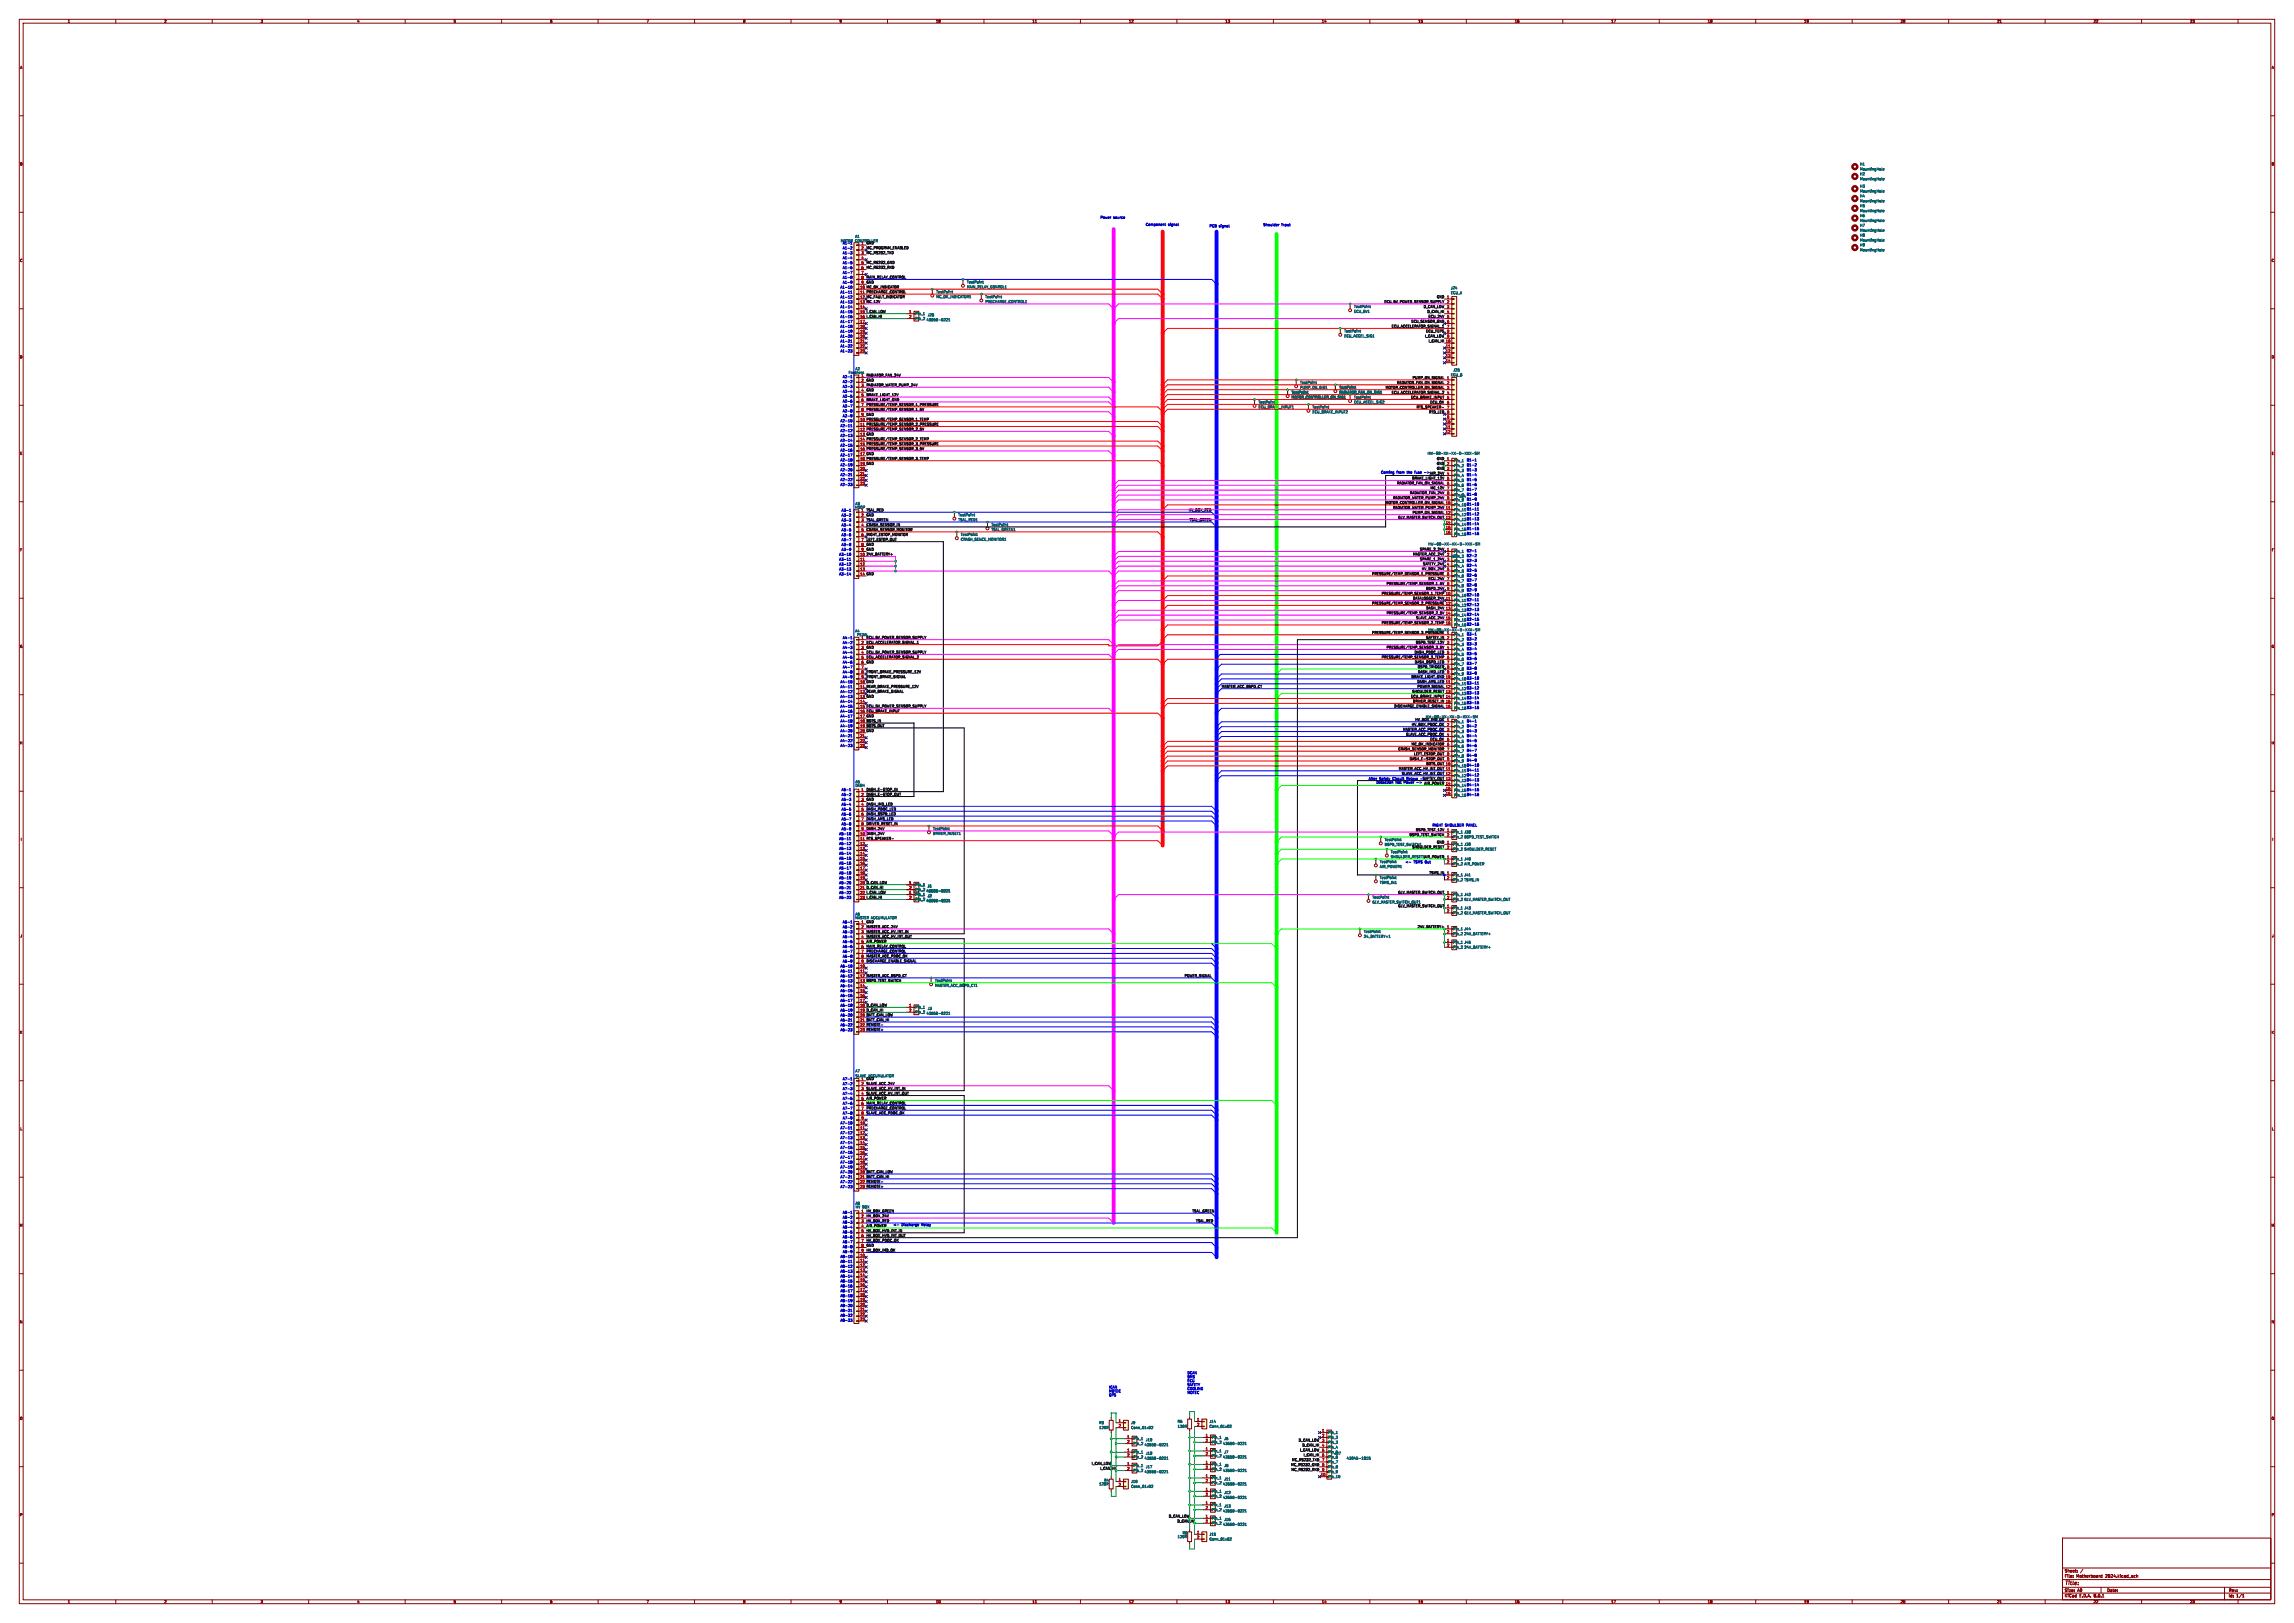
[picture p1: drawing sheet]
<svg xmlns="http://www.w3.org/2000/svg" width="1189mm" height="841mm" viewBox="0 0 1189 841" stroke-linecap="round" stroke-linejoin="round" font-family="sans-serif">
<defs><g id="words">
<text font-size="2.8" fill="#840000" x="1070" y="822">Title:</text>
<g font-size="2.1" fill="#840000">
<text x="1070" y="815">Sheet:</text>
<text x="1070" y="818">File:</text>
<text x="1076" y="818">Motherboard</text>
<text x="1091" y="818">2024.kicad_sch</text>
<text x="1070" y="828">KiCad</text>
<text x="1070" y="825">Size:</text>
<text x="1077" y="825">A0</text>
<text x="1078" y="828">E.D.A.</text>
<text x="1085" y="828">8.0.1</text>
<text x="1092" y="825">Date:</text>
<text x="1155" y="825">Rev:</text>
<text x="1155" y="828">Id:</text>
<text x="1159" y="828">1/1</text>
</g>
<g font-size="1.8" fill="#840000">
<text x="35" y="12">1</text>
<text x="85" y="12">2</text>
<text x="135" y="12">3</text>
<text x="185" y="12">4</text>
<text x="235" y="12">5</text>
<text x="285" y="12">6</text>
<text x="335" y="12">7</text>
<text x="385" y="12">8</text>
<text x="435" y="12">9</text>
<text x="485" y="12">10</text>
<text x="535" y="12">11</text>
<text x="585" y="12">12</text>
<text x="635" y="12">13</text>
<text x="685" y="12">14</text>
<text x="735" y="12">15</text>
<text x="785" y="12">16</text>
<text x="835" y="12">17</text>
<text x="885" y="12">18</text>
<text x="935" y="12">19</text>
<text x="985" y="12">20</text>
<text x="1035" y="12">21</text>
<text x="1085" y="12">22</text>
<text x="1135" y="12">23</text>
<text x="10" y="36">A</text>
<text x="1177" y="36">A</text>
<text x="10" y="86">B</text>
<text x="1177" y="86">B</text>
<text x="10" y="136">C</text>
<text x="1177" y="136">C</text>
<text x="10" y="186">D</text>
<text x="1177" y="186">D</text>
<text x="10" y="236">E</text>
<text x="1177" y="236">E</text>
<text x="10" y="286">F</text>
<text x="1177" y="286">F</text>
<text x="10" y="336">G</text>
<text x="1177" y="336">G</text>
<text x="10" y="386">H</text>
<text x="1177" y="386">H</text>
<text x="11" y="436">I</text>
<text x="1178" y="436">I</text>
<text x="10" y="486">J</text>
<text x="1177" y="486">J</text>
<text x="10" y="536">K</text>
<text x="1177" y="536">K</text>
<text x="10" y="586">L</text>
<text x="1177" y="586">L</text>
<text x="10" y="636">M</text>
<text x="1177" y="636">M</text>
<text x="10" y="686">N</text>
<text x="1177" y="686">N</text>
<text x="10" y="736">O</text>
<text x="1177" y="736">O</text>
<text x="10" y="786">P</text>
<text x="1177" y="786">P</text>
<text x="35" y="831">1</text>
<text x="85" y="831">2</text>
<text x="135" y="831">3</text>
<text x="185" y="831">4</text>
<text x="235" y="831">5</text>
<text x="285" y="831">6</text>
<text x="335" y="831">7</text>
<text x="385" y="831">8</text>
<text x="435" y="831">9</text>
<text x="485" y="831">10</text>
<text x="535" y="831">11</text>
<text x="585" y="831">12</text>
<text x="635" y="831">13</text>
<text x="685" y="831">14</text>
<text x="735" y="831">15</text>
<text x="785" y="831">16</text>
<text x="835" y="831">17</text>
<text x="885" y="831">18</text>
<text x="935" y="831">19</text>
<text x="985" y="831">20</text>
<text x="1035" y="831">21</text>
<text x="1085" y="831">22</text>
<text x="1135" y="831">23</text>
</g>
<g font-size="1.8" fill="#006464">
<text x="964" y="86">H1</text>
<text x="964" y="88">MountingHole</text>
<text x="964" y="91">H2</text>
<text x="964" y="94">MountingHole</text>
<text x="964" y="97">H3</text>
<text x="964" y="100">MountingHole</text>
<text x="964" y="102">H4</text>
<text x="964" y="105">MountingHole</text>
<text x="964" y="108">H5</text>
<text x="964" y="113">H6</text>
<text x="964" y="110">MountingHole</text>
<text x="964" y="115">MountingHole</text>
<text x="964" y="118">H7</text>
<text x="443" y="123">A1</text>
<text x="964" y="123">H8</text>
<text x="964" y="125">MountingHole</text>
<text x="964" y="120">MountingHole</text>
<text x="964" y="128">H9</text>
<text x="964" y="130">MountingHole</text>
<text x="501" y="150">MAIN_RELAY_CONROL1</text>
<text x="501" y="147">TestPoint</text>
<text x="485" y="155">MC_OK_INDICATOR1</text>
<text x="485" y="152">TestPoint</text>
<text x="511" y="155">TestPoint</text>
<text x="752" y="150">J24</text>
<text x="752" y="153">ECU_A</text>
<text x="511" y="157">PRECHARGE_CONTROL1</text>
<text x="702" y="160">TestPoint</text>
<text x="474" y="163">Pin_1</text>
<text x="474" y="166">Pin_2</text>
<text x="480" y="167">43650-0221</text>
<text x="481" y="164">J26</text>
<text x="702" y="162">ECU_5V1</text>
<text x="697" y="172">TestPoint</text>
<text x="697" y="175">ECU_ACCEL_SIG1</text>
<text x="443" y="192">A2</text>
<text x="440" y="194">Feathers</text>
<text x="446" y="195">1</text>
<text x="752" y="195">ECU_B</text>
<text x="753" y="193">J25</text>
<text x="674" y="202">PUMP_ON_SIG1</text>
<text x="674" y="199">TestPoint</text>
<text x="694" y="202">TestPoint</text>
<text x="652" y="209">TestPoint</text>
<text x="669" y="207">MOTOR_CONTROLLER_ON_SIG1</text>
<text x="669" y="204">TestPoint</text>
<text x="702" y="209">ECU_ACCEL_SIG2</text>
<text x="702" y="207">TestPoint</text>
<text x="652" y="212">ECU_BRAKE_INPUT1</text>
<text x="680" y="214">ECU_BRAKE_INPUT2</text>
<text x="680" y="212">TestPoint</text>
<text x="740" y="236">HW-08-XX-XX-D-XXX-SM</text>
<text x="753" y="240">Pin_1</text>
<text x="753" y="242">Pin_2</text>
<text x="753" y="245">Pin_3</text>
<text x="753" y="247">Pin_4</text>
<text x="753" y="250">Pin_5</text>
<text x="753" y="252">Pin_6</text>
<text x="753" y="255">Pin_7</text>
<text x="753" y="257">Pin_8</text>
<text x="443" y="264">HOOP</text>
<text x="443" y="262">A3</text>
<text x="753" y="262">Pin_10</text>
<text x="753" y="260">Pin_9</text>
<text x="756" y="258">J34</text>
<text x="446" y="265">1</text>
<text x="497" y="268">TestPoint</text>
<text x="753" y="265">Pin_11</text>
<text x="753" y="268">Pin_12</text>
<text x="497" y="270">TSAL_RED1</text>
<text x="514" y="275">TSAL_GREEN1</text>
<text x="514" y="273">TestPoint</text>
<text x="753" y="270">Pin_13</text>
<text x="753" y="273">Pin_14</text>
<text x="753" y="275">Pin_15</text>
<text x="498" y="280">CRASH_SENCE_MONITOR1</text>
<text x="498" y="278">TestPoint</text>
<text x="753" y="278">Pin_16</text>
<text x="740" y="283">HW-08-XX-XX-D-XXX-SM</text>
<text x="753" y="287">Pin_1</text>
<text x="752" y="289">J35</text>
<text x="753" y="289">Pin_2</text>
<text x="753" y="292">Pin_3</text>
<text x="753" y="294">Pin_4</text>
<text x="753" y="297">Pin_5</text>
<text x="753" y="299">Pin_6</text>
<text x="753" y="302">Pin_7</text>
<text x="753" y="304">Pin_8</text>
<text x="753" y="309">Pin_10</text>
<text x="753" y="307">Pin_9</text>
<text x="753" y="312">Pin_11</text>
<text x="753" y="315">Pin_12</text>
<text x="753" y="317">Pin_13</text>
<text x="753" y="320">Pin_14</text>
<text x="753" y="322">Pin_15</text>
<text x="443" y="328">A4</text>
<text x="753" y="325">Pin_16</text>
<text x="753" y="330">Pin_1</text>
<text x="446" y="331">1</text>
<text x="753" y="332">Pin_2</text>
<text x="753" y="335">Pin_3</text>
<text x="753" y="337">Pin_4</text>
<text x="753" y="340">Pin_5</text>
<text x="753" y="342">Pin_6</text>
<text x="753" y="345">Pin_7</text>
<text x="753" y="348">Pin_8</text>
<text x="753" y="353">Pin_10</text>
<text x="753" y="350">Pin_9</text>
<text x="753" y="355">Pin_11</text>
<text x="753" y="358">Pin_12</text>
<text x="753" y="360">Pin_13</text>
<text x="753" y="363">Pin_14</text>
<text x="753" y="365">Pin_15</text>
<text x="753" y="368">Pin_16</text>
<text x="739" y="372">HW-08-XX-XX-D-XXX-SM</text>
<text x="753" y="375">Pin_1</text>
<text x="753" y="377">Pin_2</text>
<text x="753" y="380">Pin_3</text>
<text x="753" y="382">Pin_4</text>
<text x="753" y="385">Pin_5</text>
<text x="753" y="388">Pin_6</text>
<text x="753" y="390">Pin_7</text>
<text x="753" y="393">Pin_8</text>
<text x="753" y="395">Pin_9</text>
<text x="753" y="398">Pin_10</text>
<text x="753" y="400">Pin_11</text>
<text x="443" y="408">DASH</text>
<text x="443" y="406">A5</text>
<text x="753" y="403">Pin_12</text>
<text x="753" y="405">Pin_13</text>
<text x="753" y="408">Pin_14</text>
<text x="753" y="410">Pin_15</text>
<text x="753" y="413">Pin_16</text>
<text x="483" y="430">TestPoint</text>
<text x="483" y="433">DRIVER_RESET1</text>
<text x="718" y="436">TestPoint</text>
<text x="753" y="432">Pin_1</text>
<text x="753" y="435">Pin_2</text>
<text x="759" y="432">J38</text>
<text x="759" y="435">BSPD_TEST_SWITCH</text>
<text x="718" y="439">BSPD_TEST_SWITCH1</text>
<text x="721" y="442">TestPoint</text>
<text x="753" y="438">Pin_1</text>
<text x="753" y="441">Pin_2</text>
<text x="759" y="438">J39</text>
<text x="759" y="441">SHOULDER_RESET</text>
<text x="715" y="450">AIR_POWER1</text>
<text x="715" y="447">TestPoint</text>
<text x="753" y="446">Pin_1</text>
<text x="753" y="449">Pin_2</text>
<text x="759" y="446">J40</text>
<text x="759" y="449">AIR_POWER</text>
<text x="715" y="456">TestPoint</text>
<text x="753" y="454">Pin_1</text>
<text x="759" y="454">J41</text>
<text x="474" y="459">Pin_1</text>
<text x="474" y="462">Pin_2</text>
<text x="481" y="460">J1</text>
<text x="715" y="458">TSMS_IN1</text>
<text x="753" y="457">Pin_2</text>
<text x="759" y="457">TSMS_IN</text>
<text x="474" y="464">Pin_1</text>
<text x="474" y="467">Pin_2</text>
<text x="480" y="463">43650-0221</text>
<text x="480" y="468">43650-0221</text>
<text x="481" y="465">J2</text>
<text x="711" y="466">TestPoint</text>
<text x="753" y="464">Pin_1</text>
<text x="753" y="467">Pin_2</text>
<text x="759" y="464">J42</text>
<text x="759" y="467">GLV_MASTER_SWITCH_OUT</text>
<text x="711" y="468">GLV_MASTER_SWITCH_OUT1</text>
<text x="753" y="471">Pin_1</text>
<text x="753" y="474">Pin_2</text>
<text x="759" y="471">J43</text>
<text x="759" y="474">GLV_MASTER_SWITCH_OUT</text>
<text x="443" y="476">MASTER ACCUMULATOR</text>
<text x="443" y="475">A6</text>
<text x="707" y="484">TestPoint</text>
<text x="753" y="482">Pin_1</text>
<text x="753" y="485">Pin_2</text>
<text x="759" y="482">J44</text>
<text x="759" y="485">24V_BATTERY+</text>
<text x="707" y="486">24_BATTERY+1</text>
<text x="753" y="489">Pin_1</text>
<text x="753" y="492">Pin_2</text>
<text x="759" y="489">J45</text>
<text x="759" y="492">24V_BATTERY+</text>
<text x="485" y="509">TestPoint</text>
<text x="485" y="512">MASTER_ACC_BSPD_CT1</text>
<text x="474" y="523">Pin_1</text>
<text x="474" y="525">Pin_2</text>
<text x="480" y="526">43650-0221</text>
<text x="481" y="523">J3</text>
<text x="443" y="556">A7</text>
<text x="443" y="558">SLAVE ACCUMULATOR</text>
<text x="443" y="624">A8</text>
<text x="443" y="626">HV BOX</text>
<text x="610" y="737">R5</text>
<text x="627" y="737">J14</text>
<text x="570" y="738">R3</text>
<text x="570" y="741">120R</text>
<text x="586" y="738">J9</text>
<text x="586" y="741">Conn_01x02</text>
<text x="610" y="740">120R</text>
<text x="627" y="740">Conn_01x02</text>
<text x="688" y="743">Pin_1</text>
<text x="587" y="746">Pin_1</text>
<text x="587" y="749">Pin_2</text>
<text x="593" y="750">43650-0221</text>
<text x="594" y="747">J19</text>
<text x="628" y="746">Pin_1</text>
<text x="628" y="748">Pin_2</text>
<text x="634" y="749">43650-0221</text>
<text x="634" y="746">J6</text>
<text x="688" y="746">Pin_2</text>
<text x="688" y="748">Pin_3</text>
<text x="587" y="753">Pin_1</text>
<text x="587" y="756">Pin_2</text>
<text x="594" y="754">J18</text>
<text x="628" y="753">Pin_1</text>
<text x="628" y="755">Pin_2</text>
<text x="634" y="756">43650-0221</text>
<text x="634" y="753">J7</text>
<text x="688" y="751">Pin_4</text>
<text x="688" y="753">Pin_5</text>
<text x="688" y="756">Pin_6</text>
<text x="692" y="754">J27</text>
<text x="587" y="760">Pin_1</text>
<text x="593" y="757">43650-0221</text>
<text x="594" y="761">J17</text>
<text x="628" y="760">Pin_1</text>
<text x="634" y="760">J8</text>
<text x="688" y="758">Pin_7</text>
<text x="688" y="761">Pin_8</text>
<text x="698" y="757">43045-1015</text>
<text x="572" y="768">R4</text>
<text x="587" y="763">Pin_2</text>
<text x="593" y="763">43650-0221</text>
<text x="628" y="762">Pin_2</text>
<text x="628" y="767">Pin_1</text>
<text x="634" y="763">43650-0221</text>
<text x="634" y="767">J11</text>
<text x="688" y="766">Pin_10</text>
<text x="688" y="763">Pin_9</text>
<text x="570" y="770">120R</text>
<text x="586" y="769">J10</text>
<text x="586" y="771">Conn_01x02</text>
<text x="628" y="769">Pin_2</text>
<text x="628" y="774">Pin_1</text>
<text x="634" y="770">43650-0221</text>
<text x="628" y="776">Pin_2</text>
<text x="634" y="777">43650-0221</text>
<text x="634" y="774">J12</text>
<text x="628" y="781">Pin_1</text>
<text x="628" y="783">Pin_2</text>
<text x="634" y="784">43650-0221</text>
<text x="634" y="781">J13</text>
<text x="628" y="788">Pin_1</text>
<text x="628" y="790">Pin_2</text>
<text x="634" y="791">43650-0221</text>
<text x="634" y="788">J16</text>
<text x="610" y="797">120R</text>
<text x="613" y="795">R6</text>
<text x="627" y="796">J15</text>
<text x="627" y="798">Conn_01x02</text>
</g>
<g font-size="1.8" fill="#0000c2">
<text x="570" y="113">Power</text>
<text x="577" y="113">source</text>
<text x="594" y="117">Component</text>
<text x="605" y="117">signal</text>
<text x="627" y="118">PCB</text>
<text x="632" y="118">signal</text>
<text x="655" y="117">Shoulder</text>
<text x="664" y="117">input</text>
<text x="436" y="126">MOTOR CONTROLLER</text>
<text x="437" y="129">A1-2</text>
<text x="437" y="127">A1-1</text>
<text x="437" y="132">A1-3</text>
<text x="437" y="134">A1-4</text>
<text x="437" y="137">A1-5</text>
<text x="437" y="142">A1-7</text>
<text x="437" y="139">A1-6</text>
<text x="435" y="150">A1-10</text>
<text x="437" y="147">A1-9</text>
<text x="437" y="145">A1-8</text>
<text x="435" y="155">A1-12</text>
<text x="435" y="152">A1-11</text>
<text x="435" y="157">A1-13</text>
<text x="435" y="160">A1-14</text>
<text x="435" y="167">A1-17</text>
<text x="435" y="165">A1-16</text>
<text x="435" y="162">A1-15</text>
<text x="435" y="172">A1-19</text>
<text x="435" y="170">A1-18</text>
<text x="435" y="178">A1-21</text>
<text x="435" y="175">A1-20</text>
<text x="435" y="183">A1-23</text>
<text x="435" y="180">A1-22</text>
<text x="437" y="196">A2-1</text>
<text x="437" y="199">A2-2</text>
<text x="437" y="201">A2-3</text>
<text x="437" y="204">A2-4</text>
<text x="437" y="209">A2-6</text>
<text x="437" y="206">A2-5</text>
<text x="437" y="211">A2-7</text>
<text x="437" y="214">A2-8</text>
<text x="435" y="221">A2-11</text>
<text x="435" y="219">A2-10</text>
<text x="437" y="216">A2-9</text>
<text x="435" y="224">A2-12</text>
<text x="435" y="226">A2-13</text>
<text x="435" y="232">A2-15</text>
<text x="435" y="229">A2-14</text>
<text x="435" y="239">A2-18</text>
<text x="435" y="237">A2-17</text>
<text x="435" y="234">A2-16</text>
<text x="760" y="239">B1-1</text>
<text x="435" y="242">A2-19</text>
<text x="435" y="244">A2-20</text>
<text x="716" y="245">Coming</text>
<text x="724" y="245">from</text>
<text x="729" y="245">the</text>
<text x="733" y="245">fuse</text>
<text x="739" y="245">-&gt;</text>
<text x="760" y="244">B1-3</text>
<text x="760" y="242">B1-2</text>
<text x="435" y="249">A2-22</text>
<text x="435" y="247">A2-21</text>
<text x="435" y="252">A2-23</text>
<text x="760" y="252">B1-6</text>
<text x="760" y="249">B1-5</text>
<text x="760" y="247">B1-4</text>
<text x="760" y="257">B1-8</text>
<text x="760" y="254">B1-7</text>
<text x="760" y="262">B1-10</text>
<text x="760" y="259">B1-9</text>
<text x="436" y="265">A3-1</text>
<text x="436" y="268">A3-2</text>
<text x="760" y="270">B1-13</text>
<text x="760" y="267">B1-12</text>
<text x="760" y="265">B1-11</text>
<text x="436" y="270">A3-3</text>
<text x="436" y="275">A3-5</text>
<text x="436" y="273">A3-4</text>
<text x="760" y="272">B1-14</text>
<text x="760" y="275">B1-15</text>
<text x="436" y="280">A3-7</text>
<text x="436" y="278">A3-6</text>
<text x="760" y="277">B1-16</text>
<text x="436" y="286">A3-9</text>
<text x="436" y="283">A3-8</text>
<text x="760" y="286">B2-1</text>
<text x="435" y="291">A3-11</text>
<text x="435" y="293">A3-12</text>
<text x="435" y="288">A3-10</text>
<text x="760" y="291">B2-3</text>
<text x="760" y="294">B2-4</text>
<text x="760" y="289">B2-2</text>
<text x="435" y="296">A3-13</text>
<text x="435" y="298">A3-14</text>
<text x="760" y="299">B2-6</text>
<text x="760" y="296">B2-5</text>
<text x="760" y="301">B2-7</text>
<text x="760" y="304">B2-8</text>
<text x="760" y="306">B2-9</text>
<text x="760" y="309">B2-10</text>
<text x="760" y="312">B2-11</text>
<text x="760" y="317">B2-13</text>
<text x="760" y="314">B2-12</text>
<text x="760" y="319">B2-14</text>
<text x="760" y="322">B2-15</text>
<text x="760" y="324">B2-16</text>
<text x="760" y="329">B3-1</text>
<text x="437" y="331">A4-1</text>
<text x="437" y="334">A4-2</text>
<text x="760" y="334">B3-3</text>
<text x="760" y="332">B3-2</text>
<text x="437" y="339">A4-4</text>
<text x="437" y="341">A4-5</text>
<text x="437" y="336">A4-3</text>
<text x="760" y="337">B3-4</text>
<text x="760" y="339">B3-5</text>
<text x="437" y="344">A4-6</text>
<text x="437" y="346">A4-7</text>
<text x="760" y="342">B3-6</text>
<text x="760" y="345">B3-7</text>
<text x="760" y="347">B3-8</text>
<text x="437" y="352">A4-9</text>
<text x="437" y="349">A4-8</text>
<text x="760" y="352">B3-10</text>
<text x="760" y="350">B3-9</text>
<text x="435" y="357">A4-11</text>
<text x="435" y="359">A4-12</text>
<text x="435" y="354">A4-10</text>
<text x="760" y="355">B3-11</text>
<text x="760" y="360">B3-13</text>
<text x="760" y="357">B3-12</text>
<text x="435" y="362">A4-13</text>
<text x="435" y="364">A4-14</text>
<text x="760" y="365">B3-15</text>
<text x="760" y="362">B3-14</text>
<text x="435" y="369">A4-16</text>
<text x="435" y="367">A4-15</text>
<text x="435" y="372">A4-17</text>
<text x="760" y="367">B3-16</text>
<text x="435" y="377">A4-19</text>
<text x="435" y="374">A4-18</text>
<text x="760" y="374">B4-1</text>
<text x="760" y="377">B4-2</text>
<text x="435" y="379">A4-20</text>
<text x="435" y="382">A4-21</text>
<text x="760" y="382">B4-4</text>
<text x="760" y="379">B4-3</text>
<text x="435" y="385">A4-22</text>
<text x="435" y="387">A4-23</text>
<text x="760" y="385">B4-5</text>
<text x="760" y="387">B4-6</text>
<text x="760" y="390">B4-7</text>
<text x="760" y="392">B4-8</text>
<text x="760" y="395">B4-9</text>
<text x="760" y="400">B4-11</text>
<text x="760" y="397">B4-10</text>
<text x="709" y="404">After</text>
<text x="713" y="406">Detection</text>
<text x="715" y="404">Safety</text>
<text x="722" y="404">Circuit</text>
<text x="723" y="406">Not</text>
<text x="728" y="406">Power</text>
<text x="729" y="404">Relays</text>
<text x="737" y="404">-&gt;</text>
<text x="760" y="402">B4-12</text>
<text x="760" y="405">B4-13</text>
<text x="760" y="407">B4-14</text>
<text x="436" y="413">A5-2</text>
<text x="436" y="410">A5-1</text>
<text x="760" y="410">B4-15</text>
<text x="760" y="413">B4-16</text>
<text x="436" y="418">A5-4</text>
<text x="436" y="415">A5-3</text>
<text x="436" y="423">A5-6</text>
<text x="436" y="420">A5-5</text>
<text x="436" y="425">A5-7</text>
<text x="436" y="430">A5-9</text>
<text x="436" y="428">A5-8</text>
<text x="742" y="428">RIGHT SHOULDER</text>
<text x="760" y="428">PANEL</text>
<text x="435" y="438">A5-12</text>
<text x="435" y="435">A5-11</text>
<text x="435" y="433">A5-10</text>
<text x="435" y="443">A5-14</text>
<text x="435" y="440">A5-13</text>
<text x="435" y="446">A5-15</text>
<text x="435" y="448">A5-16</text>
<text x="728" y="447">&lt;-</text>
<text x="733" y="447">TSMS Out</text>
<text x="435" y="456">A5-19</text>
<text x="435" y="453">A5-18</text>
<text x="435" y="451">A5-17</text>
<text x="435" y="461">A5-21</text>
<text x="435" y="458">A5-20</text>
<text x="435" y="466">A5-23</text>
<text x="435" y="463">A5-22</text>
<text x="437" y="479">A6-1</text>
<text x="437" y="481">A6-2</text>
<text x="437" y="484">A6-3</text>
<text x="437" y="489">A6-5</text>
<text x="437" y="491">A6-6</text>
<text x="437" y="486">A6-4</text>
<text x="437" y="496">A6-8</text>
<text x="437" y="494">A6-7</text>
<text x="435" y="504">A6-11</text>
<text x="435" y="501">A6-10</text>
<text x="437" y="499">A6-9</text>
<text x="435" y="506">A6-12</text>
<text x="435" y="509">A6-13</text>
<text x="435" y="512">A6-14</text>
<text x="435" y="514">A6-15</text>
<text x="435" y="517">A6-16</text>
<text x="435" y="522">A6-18</text>
<text x="435" y="519">A6-17</text>
<text x="435" y="524">A6-19</text>
<text x="435" y="527">A6-20</text>
<text x="435" y="532">A6-22</text>
<text x="435" y="529">A6-21</text>
<text x="435" y="534">A6-23</text>
<text x="437" y="560">A7-1</text>
<text x="437" y="562">A7-2</text>
<text x="437" y="570">A7-5</text>
<text x="437" y="567">A7-4</text>
<text x="437" y="565">A7-3</text>
<text x="437" y="575">A7-7</text>
<text x="437" y="573">A7-6</text>
<text x="437" y="578">A7-8</text>
<text x="437" y="580">A7-9</text>
<text x="435" y="585">A7-11</text>
<text x="435" y="588">A7-12</text>
<text x="435" y="583">A7-10</text>
<text x="435" y="590">A7-13</text>
<text x="435" y="593">A7-14</text>
<text x="435" y="595">A7-15</text>
<text x="435" y="598">A7-16</text>
<text x="435" y="606">A7-19</text>
<text x="435" y="600">A7-17</text>
<text x="435" y="603">A7-18</text>
<text x="435" y="611">A7-21</text>
<text x="435" y="608">A7-20</text>
<text x="435" y="616">A7-23</text>
<text x="435" y="613">A7-22</text>
<text x="437" y="629">A8-1</text>
<text x="437" y="634">A8-3</text>
<text x="437" y="632">A8-2</text>
<text x="463" y="635">&lt;-</text>
<text x="467" y="635">Discharge</text>
<text x="478" y="635">Relay</text>
<text x="437" y="637">A8-4</text>
<text x="437" y="639">A8-5</text>
<text x="437" y="642">A8-6</text>
<text x="437" y="647">A8-8</text>
<text x="437" y="644">A8-7</text>
<text x="435" y="652">A8-10</text>
<text x="437" y="649">A8-9</text>
<text x="435" y="654">A8-11</text>
<text x="435" y="657">A8-12</text>
<text x="435" y="660">A8-13</text>
<text x="435" y="662">A8-14</text>
<text x="435" y="665">A8-15</text>
<text x="435" y="667">A8-16</text>
<text x="435" y="670">A8-17</text>
<text x="435" y="675">A8-19</text>
<text x="435" y="677">A8-20</text>
<text x="435" y="672">A8-18</text>
<text x="435" y="682">A8-22</text>
<text x="435" y="680">A8-21</text>
<text x="435" y="685">A8-23</text>
<text x="615" y="712">DCAN</text>
<text x="575" y="720">ICAN</text>
<text x="615" y="714">BMS</text>
<text x="615" y="716">ECU</text>
<text x="615" y="718">SAFETY</text>
<text x="575" y="722">MOTEC</text>
<text x="575" y="724">GPS</text>
<text x="615" y="720">COOLING</text>
<text x="615" y="722">MOTEC</text>
</g>
<g font-size="1.8" fill="#a90000">
<text x="446" y="127">1</text>
<text x="446" y="129">2</text>
<text x="446" y="132">3</text>
<text x="446" y="134">4</text>
<text x="446" y="137">5</text>
<text x="446" y="139">6</text>
<text x="446" y="142">7</text>
<text x="446" y="150">10</text>
<text x="446" y="145">8</text>
<text x="446" y="147">9</text>
<text x="446" y="152">11</text>
<text x="446" y="155">12</text>
<text x="750" y="155">1</text>
<text x="446" y="157">13</text>
<text x="446" y="160">14</text>
<text x="750" y="157">2</text>
<text x="446" y="162">15</text>
<text x="446" y="165">16</text>
<text x="446" y="167">17</text>
<text x="471" y="162">1</text>
<text x="471" y="165">2</text>
<text x="750" y="162">4</text>
<text x="750" y="165">5</text>
<text x="750" y="167">6</text>
<text x="446" y="170">18</text>
<text x="446" y="172">19</text>
<text x="750" y="170">7</text>
<text x="750" y="172">8</text>
<text x="446" y="175">20</text>
<text x="446" y="178">21</text>
<text x="446" y="180">22</text>
<text x="446" y="183">23</text>
<text x="749" y="180">11</text>
<text x="749" y="183">12</text>
<text x="749" y="185">13</text>
<text x="749" y="188">14</text>
<text x="446" y="198">2</text>
<text x="750" y="197">1</text>
<text x="446" y="200">3</text>
<text x="446" y="203">4</text>
<text x="446" y="205">5</text>
<text x="446" y="208">6</text>
<text x="750" y="204">4</text>
<text x="750" y="207">5</text>
<text x="750" y="209">6</text>
<text x="446" y="211">7</text>
<text x="446" y="213">8</text>
<text x="446" y="216">9</text>
<text x="750" y="212">7</text>
<text x="750" y="214">8</text>
<text x="446" y="218">10</text>
<text x="446" y="221">11</text>
<text x="749" y="219">10</text>
<text x="749" y="222">11</text>
<text x="750" y="217">9</text>
<text x="446" y="223">12</text>
<text x="446" y="226">13</text>
<text x="749" y="225">12</text>
<text x="446" y="228">14</text>
<text x="446" y="231">15</text>
<text x="446" y="233">16</text>
<text x="446" y="236">17</text>
<text x="446" y="239">18</text>
<text x="750" y="239">1</text>
<text x="446" y="241">19</text>
<text x="446" y="244">20</text>
<text x="750" y="241">2</text>
<text x="750" y="244">3</text>
<text x="446" y="246">21</text>
<text x="446" y="249">22</text>
<text x="446" y="251">23</text>
<text x="750" y="246">4</text>
<text x="750" y="249">5</text>
<text x="750" y="254">7</text>
<text x="750" y="256">8</text>
<text x="446" y="268">2</text>
<text x="446" y="270">3</text>
<text x="446" y="273">4</text>
<text x="446" y="275">5</text>
<text x="749" y="272">14</text>
<text x="749" y="274">15</text>
<text x="446" y="278">6</text>
<text x="446" y="280">7</text>
<text x="749" y="277">16</text>
<text x="446" y="283">8</text>
<text x="446" y="285">9</text>
<text x="750" y="285">1</text>
<text x="446" y="288">10</text>
<text x="446" y="291">11</text>
<text x="446" y="293">12</text>
<text x="750" y="288">2</text>
<text x="750" y="291">3</text>
<text x="750" y="293">4</text>
<text x="446" y="296">13</text>
<text x="446" y="298">14</text>
<text x="750" y="296">5</text>
<text x="750" y="298">6</text>
<text x="750" y="301">7</text>
<text x="750" y="303">8</text>
<text x="750" y="306">9</text>
<text x="749" y="308">10</text>
<text x="749" y="313">12</text>
<text x="749" y="319">14</text>
<text x="749" y="324">16</text>
<text x="750" y="329">1</text>
<text x="446" y="334">2</text>
<text x="750" y="331">2</text>
<text x="750" y="334">3</text>
<text x="446" y="336">3</text>
<text x="446" y="339">4</text>
<text x="446" y="341">5</text>
<text x="750" y="336">4</text>
<text x="750" y="339">5</text>
<text x="750" y="341">6</text>
<text x="446" y="344">6</text>
<text x="446" y="346">7</text>
<text x="750" y="344">7</text>
<text x="750" y="346">8</text>
<text x="446" y="349">8</text>
<text x="446" y="352">9</text>
<text x="750" y="349">9</text>
<text x="446" y="354">10</text>
<text x="446" y="357">11</text>
<text x="446" y="359">12</text>
<text x="446" y="362">13</text>
<text x="446" y="364">14</text>
<text x="446" y="367">15</text>
<text x="446" y="369">16</text>
<text x="446" y="372">17</text>
<text x="446" y="374">18</text>
<text x="446" y="377">19</text>
<text x="750" y="374">1</text>
<text x="750" y="376">2</text>
<text x="446" y="379">20</text>
<text x="446" y="382">21</text>
<text x="750" y="384">5</text>
<text x="446" y="385">22</text>
<text x="446" y="387">23</text>
<text x="750" y="386">6</text>
<text x="750" y="389">7</text>
<text x="750" y="394">9</text>
<text x="446" y="410">1</text>
<text x="446" y="412">2</text>
<text x="749" y="409">15</text>
<text x="749" y="412">16</text>
<text x="446" y="415">3</text>
<text x="446" y="418">4</text>
<text x="446" y="420">5</text>
<text x="446" y="423">6</text>
<text x="446" y="425">7</text>
<text x="446" y="428">8</text>
<text x="446" y="430">9</text>
<text x="750" y="431">1</text>
<text x="446" y="433">10</text>
<text x="446" y="435">11</text>
<text x="446" y="438">12</text>
<text x="750" y="437">1</text>
<text x="446" y="440">13</text>
<text x="446" y="443">14</text>
<text x="750" y="440">2</text>
<text x="446" y="446">15</text>
<text x="446" y="448">16</text>
<text x="750" y="447">2</text>
<text x="446" y="451">17</text>
<text x="446" y="453">18</text>
<text x="446" y="456">19</text>
<text x="750" y="453">1</text>
<text x="750" y="456">2</text>
<text x="446" y="458">20</text>
<text x="446" y="461">21</text>
<text x="471" y="458">1</text>
<text x="471" y="461">2</text>
<text x="446" y="463">22</text>
<text x="446" y="466">23</text>
<text x="471" y="463">1</text>
<text x="471" y="466">2</text>
<text x="750" y="466">2</text>
<text x="750" y="470">1</text>
<text x="750" y="473">2</text>
<text x="446" y="479">1</text>
<text x="446" y="481">2</text>
<text x="446" y="484">3</text>
<text x="750" y="481">1</text>
<text x="750" y="484">2</text>
<text x="446" y="486">4</text>
<text x="446" y="489">5</text>
<text x="446" y="491">6</text>
<text x="750" y="488">1</text>
<text x="750" y="491">2</text>
<text x="446" y="494">7</text>
<text x="446" y="496">8</text>
<text x="446" y="501">10</text>
<text x="446" y="504">11</text>
<text x="446" y="499">9</text>
<text x="446" y="506">12</text>
<text x="446" y="509">13</text>
<text x="446" y="512">14</text>
<text x="446" y="514">15</text>
<text x="446" y="517">16</text>
<text x="446" y="519">17</text>
<text x="446" y="522">18</text>
<text x="471" y="522">1</text>
<text x="446" y="524">19</text>
<text x="446" y="527">20</text>
<text x="471" y="524">2</text>
<text x="446" y="529">21</text>
<text x="446" y="532">22</text>
<text x="446" y="534">23</text>
<text x="446" y="560">1</text>
<text x="446" y="562">2</text>
<text x="446" y="565">3</text>
<text x="446" y="567">4</text>
<text x="446" y="570">5</text>
<text x="446" y="573">6</text>
<text x="446" y="575">7</text>
<text x="446" y="578">8</text>
<text x="446" y="580">9</text>
<text x="446" y="583">10</text>
<text x="446" y="585">11</text>
<text x="446" y="588">12</text>
<text x="446" y="590">13</text>
<text x="446" y="593">14</text>
<text x="446" y="595">15</text>
<text x="446" y="598">16</text>
<text x="446" y="600">17</text>
<text x="446" y="603">18</text>
<text x="446" y="606">19</text>
<text x="446" y="608">20</text>
<text x="446" y="611">21</text>
<text x="446" y="613">22</text>
<text x="446" y="616">23</text>
<text x="446" y="628">1</text>
<text x="446" y="631">2</text>
<text x="446" y="633">3</text>
<text x="446" y="636">4</text>
<text x="446" y="639">5</text>
<text x="446" y="641">6</text>
<text x="446" y="644">7</text>
<text x="446" y="646">8</text>
<text x="446" y="651">10</text>
<text x="446" y="654">11</text>
<text x="446" y="649">9</text>
<text x="446" y="656">12</text>
<text x="446" y="659">13</text>
<text x="446" y="661">14</text>
<text x="446" y="664">15</text>
<text x="446" y="666">16</text>
<text x="446" y="669">17</text>
<text x="446" y="672">18</text>
<text x="446" y="674">19</text>
<text x="446" y="677">20</text>
<text x="446" y="679">21</text>
<text x="446" y="682">22</text>
<text x="446" y="684">23</text>
<text x="580" y="737">1</text>
<text x="620" y="736">1</text>
<text x="580" y="740">2</text>
<text x="620" y="739">2</text>
<text x="685" y="742">1</text>
<text x="584" y="745">1</text>
<text x="584" y="748">2</text>
<text x="625" y="745">1</text>
<text x="625" y="747">2</text>
<text x="685" y="745">2</text>
<text x="685" y="750">4</text>
<text x="584" y="752">1</text>
<text x="584" y="755">2</text>
<text x="625" y="752">1</text>
<text x="625" y="754">2</text>
<text x="685" y="755">6</text>
<text x="584" y="759">1</text>
<text x="584" y="762">2</text>
<text x="625" y="759">1</text>
<text x="625" y="761">2</text>
<text x="685" y="757">7</text>
<text x="685" y="760">8</text>
<text x="580" y="767">1</text>
<text x="625" y="766">1</text>
<text x="684" y="765">10</text>
<text x="685" y="762">9</text>
<text x="580" y="770">2</text>
<text x="625" y="768">2</text>
<text x="625" y="773">1</text>
<text x="625" y="775">2</text>
<text x="625" y="780">1</text>
<text x="625" y="782">2</text>
<text x="625" y="787">1</text>
<text x="625" y="789">2</text>
<text x="620" y="795">1</text>
<text x="620" y="797">2</text>
</g>
<g font-size="1.8" fill="#0f0f0f">
<text x="449" y="132">MC_RS232_TXD</text>
<text x="449" y="129">MC_PROGRAM_ENABLED</text>
<text x="449" y="127">GND</text>
<text x="449" y="137">MC_RS232_GND</text>
<text x="449" y="139">MC_RS232_RXD</text>
<text x="449" y="150">MC_OK_INDICATOR</text>
<text x="449" y="144">MAIN_RELAY_CONTROL</text>
<text x="449" y="147">GND</text>
<text x="449" y="155">MC_FAULT_INDICATOR</text>
<text x="449" y="152">PRECHARGE_CONTROL</text>
<text x="745" y="155">GND</text>
<text x="449" y="157">MC_12V</text>
<text x="717" y="157">ECU_5V_POWER_SENSOR_SUPPLY</text>
<text x="738" y="160">D_CAN_LOW 3</text>
<text x="449" y="162">I_CAN_LOW</text>
<text x="449" y="165">I_CAN_HI</text>
<text x="731" y="167">ECU_SENSOR_GND</text>
<text x="740" y="162">D_CAN_HI</text>
<text x="740" y="165">ECU_24V</text>
<text x="721" y="170">ECU_ACCELERATOR_SIGNAL_1</text>
<text x="739" y="172">ECU_FEPS</text>
<text x="738" y="175">I_CAN_LOW 9</text>
<text x="740" y="177">I_CAN_HI 10</text>
<text x="449" y="198">GND</text>
<text x="449" y="195">RADIATOR_FAN_24V</text>
<text x="732" y="196">PUMP_ON_SIGNAL</text>
<text x="449" y="203">GND</text>
<text x="449" y="200">RADIATOR_WATER_PUMP_24V</text>
<text x="718" y="202">MOTOR_CONTROLLER_ON_SIGNAL 3</text>
<text x="724" y="199">RADIATOR_FAN_ON_SIGNAL 2</text>
<text x="449" y="205">BRAKE_LIGHT_12V</text>
<text x="449" y="208">BRAKE_LIGHT_GND</text>
<text x="721" y="204">ECU_ACCELERATOR_SIGNAL_2</text>
<text x="731" y="207">ECU_BRAKE_INPUT</text>
<text x="741" y="209">ECU_OK</text>
<text x="449" y="216">GND</text>
<text x="449" y="210">PRESSURE/TEMP_SENSOR_1_PRESSURE</text>
<text x="449" y="213">PRESSURE/TEMP_SENSOR_1_5V</text>
<text x="734" y="212">RTS_SPEAKER-</text>
<text x="741" y="214">RTD_LED</text>
<text x="449" y="221">PRESSURE/TEMP_SENSOR_2_PRESSURE</text>
<text x="449" y="218">PRESSURE/TEMP_SENSOR_1_TEMP</text>
<text x="449" y="226">GND</text>
<text x="449" y="223">PRESSURE/TEMP_SENSOR_2_5V</text>
<text x="449" y="228">PRESSURE/TEMP_SENSOR_2_TEMP</text>
<text x="449" y="231">PRESSURE/TEMP_SENSOR_3_PRESSURE</text>
<text x="449" y="233">PRESSURE/TEMP_SENSOR_3_5V</text>
<text x="449" y="238">PRESSURE/TEMP_SENSOR_3_TEMP</text>
<text x="449" y="236">GND</text>
<text x="745" y="238">GND</text>
<text x="449" y="241">GND</text>
<text x="745" y="241">GND</text>
<text x="745" y="243">GND</text>
<text x="724" y="251">RADIATOR_FAN_ON_SIGNAL 6</text>
<text x="732" y="249">BRAKE_LIGHT_12V</text>
<text x="741" y="246">AIR_24V</text>
<text x="731" y="256">RADIATOR_FAN_24V</text>
<text x="741" y="254">MC_12V</text>
<text x="718" y="261">MOTOR_CONTROLLER_ON_SIGNAL 10</text>
<text x="722" y="264">RADIATOR_WATER_PUMP_24V 11</text>
<text x="722" y="259">RADIATOR_WATER_PUMP_24V 9</text>
<text x="449" y="265">TSAL_RED</text>
<text x="449" y="268">GND</text>
<text x="616" y="265">HV_BOX_RED</text>
<text x="732" y="266">PUMP_ON_SIGNAL 12</text>
<text x="449" y="270">TSAL_GREEN</text>
<text x="449" y="273">CRASH_SENSOR_IN</text>
<text x="449" y="275">CRASH_SENSOR_MONITOR</text>
<text x="616" y="270">TSAL_GREEN</text>
<text x="449" y="280">LEFT_ESTOP_OUT</text>
<text x="449" y="278">RIGHT_ESTOP_MONITOR</text>
<text x="449" y="285">GND</text>
<text x="449" y="283">GND</text>
<text x="449" y="288">24V_BATTERY+</text>
<text x="732" y="288">MASTER_ACC_24V</text>
<text x="736" y="285">SPARE_2_24V</text>
<text x="736" y="290">SPARE_1_24V</text>
<text x="737" y="293">SAFETY_24V</text>
<text x="449" y="298">GND</text>
<text x="711" y="298">PRESSURE/TEMP_SENSOR_1_PRESSURE</text>
<text x="737" y="296">HV_BOX_24V</text>
<text x="719" y="303">PRESSURE/TEMP_SENSOR_1_5V</text>
<text x="739" y="306">BSPD_24V</text>
<text x="740" y="301">ECU_24V</text>
<text x="716" y="308">PRESSURE/TEMP_SENSOR_1_TEMP</text>
<text x="732" y="311">DATALOGGER_24V 11</text>
<text x="711" y="313">PRESSURE/TEMP_SENSOR_2_PRESSURE</text>
<text x="739" y="316">DASH_24V 13</text>
<text x="716" y="323">PRESSURE/TEMP_SENSOR_2_TEMP</text>
<text x="719" y="318">PRESSURE/TEMP_SENSOR_2_5V</text>
<text x="734" y="321">SLAVE_ACC_24V 15</text>
<text x="444" y="330">PEDAL</text>
<text x="711" y="329">PRESSURE/TEMP_SENSOR_3_PRESSURE</text>
<text x="740" y="327">HW-08-XX-XX-D-XXX-SM</text>
<text x="449" y="331">ECU_5V_POWER_SENSOR_SUPPLY</text>
<text x="449" y="334">ECU_ACCELERATOR_SIGNAL_1</text>
<text x="734" y="334">BSPD_TEST_12V</text>
<text x="739" y="331">SAFTEY_IN</text>
<text x="449" y="339">ECU_5V_POWER_SENSOR_SUPPLY</text>
<text x="449" y="336">GND</text>
<text x="449" y="341">ECU_ACCELERATOR_SIGNAL_2</text>
<text x="716" y="341">PRESSURE/TEMP_SENSOR_3_TEMP</text>
<text x="719" y="336">PRESSURE/TEMP_SENSOR_3_5V</text>
<text x="733" y="339">DASH_PDOC_LED</text>
<text x="449" y="344">GND</text>
<text x="733" y="344">DASH_BSPD_LED</text>
<text x="735" y="346">BSPD_TRIGGER</text>
<text x="449" y="354">GND</text>
<text x="449" y="351">FRONT_BRAKE_SIGNAL</text>
<text x="449" y="349">FRONT_BRAKE_PRESSURE_12V</text>
<text x="731" y="351">BRAKE_LIGHT_GND 10</text>
<text x="734" y="354">DASH_AMS_LED 11</text>
<text x="735" y="349">DASH_IMD_LED</text>
<text x="449" y="357">REAR_BRAKE_PRESSURE_12V</text>
<text x="449" y="359">REAR_BRAKE_SIGNAL</text>
<text x="633" y="357">MASTER_ACC_BSPD_CT</text>
<text x="732" y="359">SHOULDER_RESET 13</text>
<text x="734" y="357">POWER_SIGNAL 12</text>
<text x="449" y="362">GND</text>
<text x="731" y="362">ECU_BRAKE_INPUT 14</text>
<text x="732" y="364">DRIVER_RESET_IN 15</text>
<text x="449" y="369">ECU_BRAKE_INPUT</text>
<text x="449" y="367">ECU_5V_POWER_SENSOR_SUPPLY</text>
<text x="449" y="372">GND</text>
<text x="723" y="367">DISCHARGE_ENABLE_SIGNAL 16</text>
<text x="449" y="374">BOTS_IN</text>
<text x="449" y="377">BOTS_OUT</text>
<text x="732" y="376">HV_BOX_PDOC_OK</text>
<text x="733" y="374">HV_BOX_IMD_OK</text>
<text x="449" y="379">GND</text>
<text x="727" y="379">MASTER_ACC_PDOC_OK 3</text>
<text x="729" y="381">SLAVE_ACC_PDOC_OK 4</text>
<text x="741" y="384">ECU_OK</text>
<text x="725" y="389">CRASH_SENSOR_MONITOR</text>
<text x="731" y="386">MC_OK_INDICATOR</text>
<text x="731" y="394">DASH_E-STOP_OUT</text>
<text x="733" y="391">LEFT_ESTOP_OUT 8</text>
<text x="725" y="399">MASTER_ACC_HV_INT_OUT 11</text>
<text x="726" y="402">SLAVE_ACC_HV_INT_OUT 12</text>
<text x="739" y="397">BOTS_OUT 10</text>
<text x="737" y="404">SAFTEY_OUT 13</text>
<text x="738" y="407">AIR_POWER 14</text>
<text x="449" y="410">DASH_E-STOP_IN</text>
<text x="449" y="412">DASH_E-STOP_OUT</text>
<text x="449" y="417">DASH_IMD_LED</text>
<text x="449" y="415">GND</text>
<text x="449" y="423">DASH_BSPD_LED</text>
<text x="449" y="425">DASH_AMS_LED</text>
<text x="449" y="420">DASH_PDOC_LED</text>
<text x="449" y="428">DRIVER_RESET_IN</text>
<text x="734" y="431">BSPD_TEST_12V</text>
<text x="449" y="435">RTS_SPEAKER-</text>
<text x="449" y="433">DASH_24V</text>
<text x="730" y="433">BSPD_TEST_SWITCH 2</text>
<text x="745" y="437">GND</text>
<text x="732" y="440">SHOULDER_RESET</text>
<text x="741" y="453">TSMS_IN</text>
<text x="449" y="461">D_CAN_HI</text>
<text x="449" y="458">D_CAN_LOW</text>
<text x="449" y="463">I_CAN_LOW</text>
<text x="449" y="466">I_CAN_HI</text>
<text x="449" y="478">GND</text>
<text x="449" y="484">MASTER_ACC_HV_INT_IN</text>
<text x="449" y="481">MASTER_ACC_24V</text>
<text x="735" y="481">24V_BATTERY+</text>
<text x="449" y="489">AIR_POWER</text>
<text x="449" y="491">MAIN_RELAY_CONTROL</text>
<text x="449" y="486">MASTER_ACC_HV_INT_OUT</text>
<text x="449" y="496">MASTER_ACC_PDOC_OK</text>
<text x="449" y="494">PRECHARGE_CONTROL</text>
<text x="449" y="499">DISCHARGE_ENABLE_SIGNAL</text>
<text x="449" y="509">BSPD_TEST_SWITCH</text>
<text x="449" y="506">MASTER_ACC_BSPD_CT</text>
<text x="614" y="506">POWER_SIGNAL</text>
<text x="449" y="522">D_CAN_LOW</text>
<text x="449" y="524">D_CAN_HI</text>
<text x="449" y="527">BATT_CAN_LOW</text>
<text x="449" y="529">BATT_CAN_HI</text>
<text x="449" y="532">REMOTE-</text>
<text x="449" y="534">REMOTE+</text>
<text x="449" y="562">SLAVE_ACC_24V</text>
<text x="449" y="560">GND</text>
<text x="449" y="570">AIR_POWER</text>
<text x="449" y="565">SLAVE_ACC_HV_INT_IN</text>
<text x="449" y="567">SLAVE_ACC_HV_INT_OUT</text>
<text x="449" y="572">MAIN_RELAY_CONTROL</text>
<text x="449" y="575">PRECHARGE_CONTROL</text>
<text x="449" y="577">SLAVE_ACC_PDOC_OK</text>
<text x="449" y="611">BATT_CAN_HI</text>
<text x="449" y="608">BATT_CAN_LOW</text>
<text x="449" y="613">REMOTE-</text>
<text x="449" y="616">REMOTE+</text>
<text x="449" y="628">HV_BOX_GREEN</text>
<text x="618" y="628">TSAL_GREEN</text>
<text x="449" y="636">AIR_POWER</text>
<text x="449" y="631">HV_BOX_24V</text>
<text x="449" y="633">HV_BOX_RED</text>
<text x="620" y="633">TSAL_RED</text>
<text x="449" y="638">HV_BOX_HVD_INT_IN</text>
<text x="449" y="641">HV_BOX_HVD_INT_OUT</text>
<text x="449" y="646">GND</text>
<text x="449" y="644">HV_BOX_PDOC_OK</text>
<text x="449" y="649">HV_BOX_IMD_OK</text>
<text x="673" y="747">D_CAN_LOW 3</text>
<text x="675" y="750">D_CAN_HI</text>
<text x="674" y="752">I_CAN_LOW 5</text>
<text x="676" y="755">I_CAN_HI</text>
<text x="570" y="762">I_CAN_HI</text>
<text x="669" y="760">MC_RS232_GND</text>
<text x="669" y="757">MC_RS232_TXD</text>
<text x="669" y="762">MC_RS232_RXD</text>
<text x="610" y="789">D_CAN_HI</text>
</g>
<g font-size="1.8" fill="#009600">
<text x="694" y="204">RADIATOR_FAN_ON_SIG1</text>
<text x="725" y="269">GLV_MASTER_SWITCH_OUT13</text>
<text x="721" y="445">SHOULDER_RESET1AIR_POWER 1</text>
<text x="725" y="463">GLV_MASTER_SWITCH_OUT 1</text>
<text x="725" y="470">GLV_MASTER_SWITCH_OUT</text>
<text x="566" y="759">I_CAN_LOW</text>
<text x="606" y="786">D_CAN_LOW</text>
</g>
<text font-size="1.8" fill="#f0f" x="449" y="430">DASH_24V</text>
</g></defs>
<g fill="none" stroke="#840000" stroke-width=".52">
<path d="M10 10h1169v821h-1169zM12 12h1165v817h-1165zM60 10v2M110 10v2M160 10v2M210 10v2M260 10v2M310 10v2M360 10v2M410 10v2M460 10v2M510 10v2"/>
<path d="M537 12h.1M560 10v2M610 10v2M660 10v2M710 10v2M760 10v2M810 10v2M860 10v2M910 10v2M960 10v2M1010 10v2M1037 12h.1"/>
<path d="M1060 10v2M1110 10v2M1160 10v2M10 60h2M1177 60h2M10 110h2M1177 110h2M10 160h2M1177 160h2M10 210h2M1177 210h2M10 260h2"/>
<path d="M1177 260h2M10 310h2M1177 310h2M10 360h2M1177 360h2M10 410h2M1177 410h2M10 460h2M1177 460h2M10 510h2M1177 510h2M10 560h2"/>
<path d="M1177 560h2M10 610h2M1177 610h2M10 660h2M1177 660h2M10 710h2M1177 710h2M10 760h2M1177 760h2M1069 797h108v32h-108zM10 810h2M1069 818h108"/>
<path d="M1069 812h108M1075 817h.1M1077 815h.1M1077 814h.1M1080 813l-2 2M1089 817h.1M1089 816v1M1089 816h.1M1089 816h1M1090 816v1h-1M1106 816h1M1107 817h-1"/>
<path d="M1107 817l1-1v1M1107 816v1M1177 810h2M60 829v2M110 829v2M160 829v2M210 829v2M260 829v2M310 829v2M360 829v2M410 829v2M460 829v2"/>
<path d="M510 829v2M537 831h.1M560 829v2M610 829v2M660 829v2M710 829v2M760 829v2M810 829v2M860 829v2M910 829v2M960 829v2M1010 829v2"/>
<path d="M1037 831h.1M1060 829v2M1069 825h108M1069 822h108M1089 822v3M1090 828h1M1110 829v2M1153 822v7M1160 829v2M1162 828h1M1162 827l1-1v2"/>
</g>
<path d="M587 744h2v5h-2z" fill="#ffffc2"/>
<path d="M583 745h4M583 748h4M587 748h1zM587 745l1 1zM587 744h2v5h-2z" fill="none" stroke="#840000" stroke-width=".52"/>
<path d="M592 749h.1M592 746h.1M592 747v1M603 748h.1M603 748l-1 1h1M604 748h-1M604 748h.1M604 748l-1 1h1M605 749h.1M605 748v1" fill="none" stroke="#006464" stroke-width=".52"/>
<path d="M752 462h3v5h-3z" fill="#ffffc2"/>
<g fill="none" stroke="#840000" stroke-width=".52">
<path d="M667 202v2M749 464h3M749 466h3M752 466h2zM752 463l2 1zM752 462h3v5h-3z"/>
<circle cx="667" cy="205" r=".8"/>
</g>
<g fill="none" stroke="#006464" stroke-width=".52">
<path d="M975 93h.1M975 93h1M976 93h.1M976 93h1h-1M975 105h.1M975 105h1M976 104v1M976 105h.1M976 104h1h-1M976 104h.1M678 203h.1M678 203v1"/>
<path d="M757 467h1M757 464h1M758 466h.1"/>
</g>
<g fill="none" stroke="#840000" stroke-width="1.3">
<circle cx="961" cy="91" r="1.3"/>
<circle cx="961" cy="103" r="1.3"/>
</g>
<path d="M752 444h3v5h-3z" fill="#ffffc2"/>
<path d="M749 445h3M749 448h3M752 448h2zM752 445h2zM752 444h3v5h-3z" fill="none" stroke="#840000" stroke-width=".52"/>
<path d="M757 448h1M757 446h1M758 447h.1M758 447v1" fill="none" stroke="#006464" stroke-width=".52"/>
<path d="M752 430h3v5h-3z" fill="#ffffc2"/>
<path d="M749 431h3M749 434h3M752 434h2zM752 431h2zM752 430h3v5h-3z" fill="none" stroke="#840000" stroke-width=".52"/>
<path d="M757 434h1M757 432h1M758 433h.1M758 433v1" fill="none" stroke="#006464" stroke-width=".52"/>
<path d="M752 436h3v5h-3z" fill="#ffffc2"/>
<g fill="none" stroke="#840000" stroke-width=".52">
<path d="M678 210v2M749 438h3M752 440h2zM752 437l2 1zM752 436h3v5h-3zM749 440h3"/>
<circle cx="678" cy="213" r=".8"/>
</g>
<path d="M688 211h1M688 210l1 2M757 438h1M758 439v1M757 441h1" fill="none" stroke="#006464" stroke-width=".52"/>
<path d="M688 741h2v25h-2z" fill="#ffffc2"/>
<g fill="none" stroke="#840000" stroke-width=".52">
<path d="M692 199v3M700 204v3M684 742h4M684 745h4M684 747h4M684 750h4M684 752h4M684 755h4M684 758h4M688 760h1zM688 757l1 1zM688 755h1z"/>
<path d="M688 752l1 1zM688 750h1zM688 747l1 1zM688 745h1zM688 742h1zM688 741h2v25h-2zM684 765h4M684 760h4M684 763h4M688 765h1zM688 763h1z"/>
<circle cx="692" cy="203" r=".8"/>
<circle cx="700" cy="208" r=".8"/>
</g>
<g fill="none" stroke="#006464" stroke-width=".52">
<path d="M702 201h1M702 200l1 1M703 201h.1M710 206h.1M710 205v1M692 745h1M692 757h1v1M693 743h.1M693 750h.1M693 744v1M708 756h1M708 755h.1"/>
<path d="M708 755l1 1M709 756h1M710 756h.1M710 755l-1 1h1M694 764v1M694 765h.1M694 766h.1M694 765v1"/>
</g>
<path d="M752 284h3v41h-3z" fill="#ffffc2"/>
<g fill="none" stroke="#840000" stroke-width=".52">
<path d="M749 286h3M749 288h3M749 291h3M749 293h3M749 296h3M749 298h3M752 298l2 1zM752 296h2zM752 293h2zM752 291h2zM752 286h2zM752 284h3v41h-3z"/>
<path d="M749 309h3M749 311h3M749 314h3M749 316h3M749 319h3M749 301h3M749 304h3M749 306h3M752 319h2zM752 316h2zM752 314h2zM752 311h2z"/>
<path d="M752 308l2 1zM752 306h2zM752 303l2 1zM752 301h2zM749 321h3M749 324h3"/>
</g>
<g fill="none" stroke="#006464" stroke-width=".52">
<path d="M758 289h1M758 286h1M758 294h1M758 288h.1M761 281l1 2M762 281l-1 2M762 281l1 2M763 281l-1 2M763 282h1M765 281v1M765 282h.1M765 281h.1"/>
<path d="M765 281h1M765 282h1M766 282h-1M766 282h.1M766 283v-2l1 1v-1v2M758 300h1l-1 2M759 316h1h-1M759 312h1M759 319h1M759 311v1M759 308h1M760 313h.1"/>
<path d="M760 316h.1M760 308h.1M760 309h-1M760 317h.1M760 314h-1h1M759 321h1M759 323h1M760 321h.1M760 324h.1M760 322h.1"/>
</g>
<path d="M751 311h1" fill="none" stroke="#a90000" stroke-width=".52"/>
<path d="M587 751h2v5h-2z" fill="#ffffc2"/>
<path d="M583 752h4M583 755h4M587 755h1zM587 752l1 1zM587 751h2v5h-2z" fill="none" stroke="#840000" stroke-width=".52"/>
<path d="M592 756h.1M592 753h.1M592 754v1M592 755h.1M603 755h.1M603 755l-1 1h1M604 755h-1M604 755h.1M604 755l-1 1h1M605 756h.1M605 755v1" fill="none" stroke="#006464" stroke-width=".52"/>
<path d="M752 237h3v41h-3z" fill="#ffffc2"/>
<g fill="none" stroke="#840000" stroke-width=".52">
<path d="M749 239h3M752 239h2zM752 237h3v41h-3zM749 241h3M749 244h3M749 246h3M749 249h3M749 251h3M749 254h3M749 257h3M749 259h3M752 259h2z"/>
<path d="M752 256l2 1zM752 254h2zM752 251l2 1zM752 249h2zM752 246l2 1zM752 244h2zM752 241h2zM749 262h3M749 264h3M749 267h3M749 269h3M749 272h3"/>
<path d="M749 274h3M749 277h3M752 272h2zM752 269h2zM752 267h2zM752 264h2zM752 261l2 1z"/>
</g>
<g fill="none" stroke="#006464" stroke-width=".52">
<path d="M758 239h1M760 234l1 2M761 234l-1 2M762 234l1 2M763 234l-1 2M763 235h1M764 235h1M764 235h.1M765 235h.1M765 234l-1 1M765 234h.1M766 236v-2v1l1-1v2"/>
<path d="M758 242h1M758 253h1l-1 2M758 247h1M758 241h.1M759 269h1h-1M759 265h1M759 272h1M759 274h1M759 264v1M759 276h1M759 261h1M760 266h.1"/>
<path d="M760 269h.1M760 274h.1M760 277h.1M760 261h.1M760 262h-1M760 270h.1M760 275h.1M760 267h-1h1"/>
</g>
<path d="M751 264h1" fill="none" stroke="#a90000" stroke-width=".52"/>
<path d="M582 736h3v5h-3z" fill="#ffffc2"/>
<path d="M578 737h4M578 740h4M582 740h2zM582 737h2zM582 736h3v5h-3z" fill="none" stroke="#840000" stroke-width=".52"/>
<path d="M597 739h.1M597 739h1M598 739h.1M598 739l-1 1h1" fill="none" stroke="#006464" stroke-width=".52"/>
<path d="M582 766h3v6h-3z" fill="#ffffc2"/>
<path d="M578 768h4M578 770h4M582 770h2zM582 768h2zM582 766h3v6h-3z" fill="none" stroke="#840000" stroke-width=".52"/>
<path d="M597 770h.1M597 770v1h1" fill="none" stroke="#006464" stroke-width=".52"/>
<path d="M587 758h2v5h-2z" fill="#ffffc2"/>
<g fill="none" stroke="#840000" stroke-width=".52">
<path d="M509 152v3M495 265v3M496 276v2M512 271v2M483 507v2M575 736h2v5h-2zM576 735v1M616 735h2v5h-2zM617 734v1M576 741v1M583 759h4M587 759l1 1z"/>
<path d="M587 758h2v5h-2zM617 740v2M583 762h4M587 762h1z"/>
<circle cx="509" cy="156" r=".8"/>
<circle cx="495" cy="269" r=".8"/>
<circle cx="496" cy="279" r=".8"/>
<circle cx="512" cy="274" r=".8"/>
<circle cx="483" cy="510" r=".8"/>
</g>
<g fill="none" stroke="#006464" stroke-width=".52">
<path d="M519 154h.1M519 153v1M505 267h.1M505 266v1M506 277h1M506 276l1 2M522 272h.1M522 271v1M493 508h.1M493 507v2M493 509h.1M592 763h.1"/>
<path d="M592 760h.1M592 761v1M592 762h.1M603 762h.1M603 762l-1 1h1M604 762h-1M604 762h.1M604 762l-1 1h1M605 763h.1M605 762v1"/>
</g>
<path d="M443 559h2v58h-2z" fill="#ffffc2"/>
<g fill="none" stroke="#840000" stroke-width=".52">
<path d="M443 559h2v58h-2zM444 560h1zM444 578h1zM444 575h1zM444 573h1zM444 570h1zM444 568h1zM444 565h1zM444 562l1 1zM445 560h4M445 563h4M445 565h4"/>
<path d="M445 568h4M445 570h4M445 573h4M445 575h4M445 578h4M444 598h1zM444 596h1zM444 593h1zM444 590l1 1zM444 588h1zM444 585l1 1zM444 583h1z"/>
<path d="M444 580l1 1zM445 583h4M445 585h4M445 588h4M445 591h4M445 593h4M445 596h4M445 598h4M445 580h4M444 616h1zM444 613l1 1zM444 611h1z"/>
<path d="M444 608h1zM444 606h1zM444 603h1zM444 601h1zM445 601h4M445 603h4M445 606h4M445 608h4M445 611h4M445 613h4M445 616h4"/>
</g>
<path d="M447 585h1M447 610h1" fill="none" stroke="#a90000" stroke-width=".52"/>
<path d="M443 264h2v36h-2z" fill="#ffffc2"/>
<g fill="none" stroke="#840000" stroke-width=".52">
<path d="M443 264h2v36h-2zM444 278h1zM444 275l1 1zM444 273h1zM444 270l1 1zM444 268h1zM444 265l1 1zM445 265h4M445 268h4M445 271h4M445 273h4M445 276h4"/>
<path d="M445 278h4M444 298l1 1zM444 296h1zM444 293h1zM444 291h1zM444 288h1zM444 286h1zM444 283h1zM444 281h1zM445 288h4M445 291h4M445 293h4"/>
<path d="M445 296h4M445 298h4M445 281h4M445 283h4M445 286h4"/>
</g>
<path d="M447 290h1" fill="none" stroke="#a90000" stroke-width=".52"/>
<path d="M474 457h2v5h-2z" fill="#ffffc2"/>
<path d="M470 458h4M474 458l1 1zM474 457h2v5h-2zM470 461h4M474 461h1z" fill="none" stroke="#840000" stroke-width=".52"/>
<path d="M479 459h.1M478 462h1M479 460v1M479 461h.1M490 461h.1M490 461l-1 1h1M491 461h-1M491 461h.1M491 461l-1 1h1M492 462h.1M492 461v1" fill="none" stroke="#006464" stroke-width=".52"/>
<path d="M627 758h3v5h-3z" fill="#ffffc2"/>
<path d="M624 759h3M627 759h2zM627 758h3v5h-3zM575 766h2v6h-2zM576 765v1M576 772v1M624 761h3M627 761h2z" fill="none" stroke="#840000" stroke-width=".52"/>
<g fill="none" stroke="#006464" stroke-width=".52">
<path d="M632 759h1M632 762h1M633 761h.1M643 761h1M644 761h.1M644 761v1M644 762h.1M644 762l-1 1h1M644 761h1M645 761h.1M645 761v1M645 762l-1 1h1"/>
<path d="M645 762h.1M645 763h1M646 761l-1 1M646 761v2M646 761h.1"/>
</g>
<path d="M623 735h2v5h-2z" fill="#ffffc2"/>
<path d="M619 737h4M619 739h4M623 739h1zM623 736l1 1zM623 735h2v5h-2zM616 794h2v5h-2zM617 792v2M617 799v1" fill="none" stroke="#840000" stroke-width=".52"/>
<path d="M637 739h.1M637 739h1M638 739h.1M638 739l-1 1h1" fill="none" stroke="#006464" stroke-width=".52"/>
<path d="M627 744h3v5h-3z" fill="#ffffc2"/>
<path d="M624 745h3M624 747h3M627 747l2 1zM627 745h2zM627 744h3v5h-3z" fill="none" stroke="#840000" stroke-width=".52"/>
<g fill="none" stroke="#006464" stroke-width=".52">
<path d="M632 748h1M632 745h1M633 747h.1M643 747h1M644 747h.1M644 747v1M644 748l-1 1h1M644 748h.1M644 747h1M645 747h.1M645 748l-1 1h1M645 747v1"/>
<path d="M645 748h.1M645 749h1M645 748l1-1v2"/>
</g>
<path d="M627 751h3v5h-3z" fill="#ffffc2"/>
<path d="M624 752h3M624 754h3M627 754l2 1zM627 752h2zM627 751h3v5h-3z" fill="none" stroke="#840000" stroke-width=".52"/>
<g fill="none" stroke="#006464" stroke-width=".52">
<path d="M632 755h1M632 752h1M633 754h.1M643 754h1M644 754h.1M644 754v1M644 755h.1M644 755l-1 1h1M644 754h1M645 754h.1M645 754v1M645 755l-1 1h1"/>
<path d="M645 755h.1M645 756h1M645 755l1 1"/>
</g>
<path d="M443 126h2v58h-2z" fill="#ffffc2"/>
<g fill="none" stroke="#840000" stroke-width=".52">
<path d="M443 126h2v58h-2zM444 140h1zM444 137h1zM444 134l1 1zM444 132h1zM444 129l1 1zM444 127h1zM445 127h4M445 130h4M445 132h4M445 135h4M445 137h4"/>
<path d="M445 140h4M444 160h1zM444 157l1 1zM444 155h1zM444 152l1 1zM444 150h1zM444 147h1zM444 145h1zM444 142h1zM445 150h4M445 152h4M445 155h4"/>
<path d="M445 157h4M445 142h4M445 145h4M445 147h4M483 150v2M444 178h1zM444 175h1zM444 173h1zM444 170h1zM444 168h1zM444 165h1zM444 162l1 1z"/>
<path d="M445 160h4M445 163h4M445 165h4M445 168h4M445 170h4M445 173h4M445 175h4M445 178h4M444 183h1zM444 180h1zM445 180h4M445 183h4"/>
<circle cx="483" cy="153" r=".8"/>
</g>
<path d="M447 152h1M447 177h1" fill="none" stroke="#a90000" stroke-width=".52"/>
<path d="M493 151h1M494 151v1M494 152h.1" fill="none" stroke="#006464" stroke-width=".52"/>
<path d="M443 194h2v59h-2z" fill="#ffffc2"/>
<g fill="none" stroke="#840000" stroke-width=".52">
<path d="M499 145v2M443 194h2v59h-2zM444 198h1zM444 195l1 1zM445 196h4M445 198h4M444 218l1 1zM444 216h1zM444 213h1zM444 211h1zM444 208h1zM444 206h1z"/>
<path d="M444 203h1zM444 201h1zM445 218h4M445 201h4M445 203h4M445 206h4M445 208h4M445 211h4M445 213h4M445 216h4M444 239h1zM444 236h1z"/>
<path d="M444 234h1zM444 231h1zM444 228l1 1zM444 226h1zM444 223l1 1zM444 221h1zM445 221h4M445 224h4M445 226h4M445 229h4M445 231h4M445 234h4"/>
<path d="M445 236h4M445 239h4M444 251l1 1zM444 249h1zM444 246l1 1zM444 244h1zM444 241h1zM445 241h4M445 244h4M445 246h4M445 249h4M445 251h4"/>
<circle cx="499" cy="148" r=".8"/>
</g>
<path d="M447 221h1M447 246h1" fill="none" stroke="#a90000" stroke-width=".52"/>
<path d="M509 146h1M509 145v2M509 147h.1M509 147h1M447 193h.1M447 193h1M448 193l-1 1M448 193h.1" fill="none" stroke="#006464" stroke-width=".52"/>
<path d="M474 161h2v5h-2z" fill="#ffffc2"/>
<path d="M470 163h4M470 165h4M474 165h1zM474 162l1 1zM474 161h2v5h-2z" fill="none" stroke="#840000" stroke-width=".52"/>
<path d="M478 166h1M479 163h.1M479 165h.1M490 165h.1M490 165l-1 1h1M490 165h1M491 165h.1M491 165l-1 1h1M492 166h.1M492 165v1" fill="none" stroke="#006464" stroke-width=".52"/>
<path d="M474 521h2v5h-2z" fill="#ffffc2"/>
<path d="M470 522h4M470 525h4M474 524l1 1zM474 522h1zM474 521h2v5h-2z" fill="none" stroke="#840000" stroke-width=".52"/>
<path d="M478 525h1M479 523h.1M479 524h.1M490 524v1M490 525h.1M490 525l-1 1h1M490 525h1M491 525h.1M491 525l-1 1h1M492 526h.1M492 525v-1v2" fill="none" stroke="#006464" stroke-width=".52"/>
<path d="M752 452h3v5h-3z" fill="#ffffc2"/>
<path d="M749 453h3M749 456h3M752 456h2zM752 453l2 1zM752 452h3v5h-3z" fill="none" stroke="#840000" stroke-width=".52"/>
<path d="M757 457h1M757 454h1M758 455h.1M758 455v1M761 454h1" fill="none" stroke="#006464" stroke-width=".52"/>
<path d="M623 794h2v5h-2z" fill="#ffffc2"/>
<path d="M619 795h4M619 798h4M623 797l1 1zM623 795h1zM623 794h2v5h-2z" fill="none" stroke="#840000" stroke-width=".52"/>
<path d="M637 797h.1M637 797h1M638 797h.1M638 797l-1 1h1" fill="none" stroke="#006464" stroke-width=".52"/>
<path d="M752 469h3v5h-3z" fill="#ffffc2"/>
<path d="M749 471h3M749 473h3M752 473h2zM752 470l2 1zM752 469h3v5h-3z" fill="none" stroke="#840000" stroke-width=".52"/>
<path d="M757 474h1M757 471h1M758 473h.1" fill="none" stroke="#006464" stroke-width=".52"/>
<path d="M627 785h3v6h-3z" fill="#ffffc2"/>
<path d="M624 787h3M624 789h3M627 789h2zM627 787h2zM627 785h3v6h-3z" fill="none" stroke="#840000" stroke-width=".52"/>
<path d="M632 790h1M632 787h1M633 789h.1M643 789h1M644 789h.1M644 789l-1 2h1M644 789h1M645 789h.1M645 789l-1 2h1M645 791h1M645 790l1 1M645 790h.1" fill="none" stroke="#006464" stroke-width=".52"/>
<path d="M627 765h3v5h-3z" fill="#ffffc2"/>
<path d="M624 766h3M624 768h3M627 768h2zM627 766h2zM627 765h3v5h-3z" fill="none" stroke="#840000" stroke-width=".52"/>
<g fill="none" stroke="#006464" stroke-width=".52">
<path d="M632 769h1M632 766h1M633 768h.1M637 767h1M643 768h1M644 768h.1M644 768v1M644 769h.1M644 769l-1 1h1M644 768h1M645 768h.1M645 768v1"/>
<path d="M645 769l-1 1h1M645 769h.1M645 770h1M645 769l1 1"/>
</g>
<path d="M627 772h3v5h-3z" fill="#ffffc2"/>
<path d="M624 773h3M624 775h3M627 775h2zM627 773h2zM627 772h3v5h-3z" fill="none" stroke="#840000" stroke-width=".52"/>
<g fill="none" stroke="#006464" stroke-width=".52">
<path d="M632 776h1M632 773h1M633 775h.1M643 775h1M644 775h.1M644 775v1M644 776h.1M644 776l-1 1h1M644 775h1M645 775h.1M645 775v1M645 776l-1 1h1"/>
<path d="M645 776h.1M645 777h1M645 776l1 1"/>
</g>
<path d="M627 779h3v5h-3z" fill="#ffffc2"/>
<path d="M624 780h3M627 780h2zM627 779h3v5h-3zM624 782h3M627 782h2z" fill="none" stroke="#840000" stroke-width=".52"/>
<g fill="none" stroke="#006464" stroke-width=".52">
<path d="M632 783h1M632 780h1M633 782h.1M643 782h1M644 782h.1M644 782v1M644 783h.1M644 783l-1 1h1M644 782h1M645 782h.1M645 782v1M645 783l-1 1h1"/>
<path d="M645 783h.1M645 784h1M645 783l1 1"/>
</g>
<path d="M752 487h3v5h-3z" fill="#ffffc2"/>
<path d="M749 488h3M749 491h3M752 491h2zM752 488h2zM752 487h3v5h-3z" fill="none" stroke="#840000" stroke-width=".52"/>
<path d="M757 491h1M757 489h1M758 490v1" fill="none" stroke="#006464" stroke-width=".52"/>
<path d="M752 480h3v5h-3z" fill="#ffffc2"/>
<g fill="none" stroke="#840000" stroke-width=".52">
<path d="M713 445v3M713 453v3M719 440v3M709 464v2M749 481h3M749 484h3M752 484h2zM752 481h2zM752 480h3v5h-3z"/>
<circle cx="713" cy="448" r=".8"/>
<circle cx="713" cy="457" r=".8"/>
<circle cx="719" cy="443" r=".8"/>
<circle cx="709" cy="467" r=".8"/>
</g>
<g fill="none" stroke="#006464" stroke-width=".52">
<path d="M723 446h1M723 455h1M723 446v1M723 454l1 1M723 447h.1M723 447h1M729 441h.1M729 441v1M729 442h.1M719 465h1M720 464v1M720 465h.1"/>
<path d="M720 465v1M720 466h.1M757 484h1M757 482h1M758 483h.1M758 483v1"/>
</g>
<path d="M443 478h2v58h-2z" fill="#ffffc2"/>
<g fill="none" stroke="#840000" stroke-width=".52">
<path d="M481 428v3M716 434v2M443 478h2v58h-2zM444 479h1zM445 479h4M444 499h1zM444 496l1 1zM444 494h1zM444 491l1 1zM444 489h1zM444 486l1 1zM444 484h1z"/>
<path d="M444 481h1zM445 481h4M445 484h4M445 486h4M445 489h4M445 491h4M445 494h4M445 497h4M445 499h4M705 481v3M444 519l1 1zM444 517h1z"/>
<path d="M444 514h1zM444 512h1zM444 509h1zM444 507h1zM444 504h1zM444 502h1zM445 502h4M445 504h4M445 507h4M445 509h4M445 512h4M445 514h4"/>
<path d="M445 517h4M445 519h4M444 535h1zM444 532h1zM444 529l1 1zM444 527h1zM444 524l1 1zM444 522h1zM445 522h4M445 525h4M445 527h4M445 530h4"/>
<path d="M445 532h4M445 535h4"/>
<circle cx="481" cy="431" r=".8"/>
<circle cx="716" cy="437" r=".8"/>
<circle cx="705" cy="485" r=".8"/>
</g>
<path d="M447 504h1M447 529h1" fill="none" stroke="#a90000" stroke-width=".52"/>
<path d="M492 429h.1M492 429v1M492 430h.1M726 435h.1M726 434v2M726 436h.1M715 482h.1M715 482v1M715 483h.1M720 486h1M720 485v1" fill="none" stroke="#006464" stroke-width=".52"/>
<path d="M752 373h3v40h-3z" fill="#ffffc2"/>
<g fill="none" stroke="#840000" stroke-width=".52">
<path d="M749 374h3M749 377h3M749 379h3M752 379h2zM752 376l2 1zM752 374h2zM752 373h3v40h-3zM749 397h3M749 399h3M749 382h3M749 384h3M749 387h3"/>
<path d="M749 389h3M749 392h3M749 394h3M752 399l2 1zM752 397h2zM752 394h2zM752 392h2zM752 389h2zM752 387h2zM752 384h2zM752 382h2zM749 402h3"/>
<path d="M749 404h3M749 407h3M749 410h3M749 412h3M752 407h2zM752 404l2 1zM752 402h2z"/>
</g>
<g fill="none" stroke="#006464" stroke-width=".52">
<path d="M758 377h1M758 375h1M758 376h1M759 376h.1M759 376h-1M760 371v1M761 371l1 1M762 371l-1 1M762 372h1M764 372h.1M764 371h.1M764 371v1"/>
<path d="M765 372v-1v1l1-1v1M758 389h1l-1 1M758 382h1M759 400h1M759 399v1M759 399h.1M759 396h1M760 397h-1M760 397h.1M759 404h1h-1M759 407h1M759 409h1"/>
<path d="M759 411h1M760 401h.1M760 404h.1M760 409h.1M760 412h.1M760 405h.1M760 410h.1M760 413h.1M760 402l-1 1h1"/>
</g>
<path d="M751 399h1" fill="none" stroke="#a90000" stroke-width=".52"/>
<path d="M443 409h2v58h-2z" fill="#ffffc2"/>
<g fill="none" stroke="#840000" stroke-width=".52">
<path d="M672 197v2M650 207v3M443 409h2v58h-2zM444 418h1zM444 415h1zM444 413h1zM444 410h1zM445 410h4M445 413h4M445 415h4M445 418h4M444 438h1z"/>
<path d="M444 435l1 1zM444 433h1zM444 430l1 1zM444 428h1zM444 425l1 1zM444 423h1zM444 420h1zM445 433h4M445 436h4M445 438h4M445 420h4M445 423h4"/>
<path d="M445 425h4M445 428h4M445 431h4M444 458l1 1zM444 456h1zM444 453l1 1zM444 451h1zM444 448h1zM444 446h1zM444 443h1zM444 441h1zM445 441h4"/>
<path d="M445 443h4M445 446h4M445 448h4M445 451h4M445 453h4M445 456h4M445 458h4M444 466h1zM444 463l1 1zM444 461h1zM445 461h4M445 464h4"/>
<path d="M445 466h4"/>
<circle cx="650" cy="210" r=".8"/>
<circle cx="672" cy="200" r=".8"/>
</g>
<path d="M447 435h1M447 461h1" fill="none" stroke="#a90000" stroke-width=".52"/>
<path d="M682 198h.1M682 198v1M682 199h.1M660 208h1M661 208v1M661 209h.1M670 212h.1M687 201h1" fill="none" stroke="#006464" stroke-width=".52"/>
<path d="M752 328h3v40h-3z" fill="#ffffc2"/>
<g fill="none" stroke="#840000" stroke-width=".52">
<path d="M695 170v3M749 329h3M749 331h3M749 334h3M749 337h3M749 339h3M752 339h2zM752 336l2 1zM752 334h2zM752 331l2 1zM752 329h2zM752 328h3v40h-3z"/>
<path d="M749 352h3M749 354h3M749 357h3M749 359h3M749 342h3M749 344h3M749 347h3M749 349h3M752 359l2 1zM752 357h2zM752 354h2zM752 352h2z"/>
<path d="M752 349h2zM752 347h2zM752 344h2zM752 342h2zM749 362h3M749 364h3M749 367h3M752 362h2z"/>
<circle cx="695" cy="173" r=".8"/>
</g>
<g fill="none" stroke="#006464" stroke-width=".52">
<path d="M705 171h.1M705 171v1M705 172h.1M758 332h1M758 330h1M758 337h1M758 331h.1M761 326l1 1M762 326l-1 1M762 326l1 1M763 326l-1 1M763 326h1"/>
<path d="M765 327h.1M765 326h.1M765 326h1M765 326l1 1M766 327h-1M766 327h.1M766 327v-1l1 1v-1v1M758 343h1l-1 2M759 359h1h-1M759 355h1M759 354v1M759 351h1"/>
<path d="M760 356h.1M760 359h.1M760 351h.1M760 352h-1M760 360h.1M760 357h-1h1M759 362h1M759 364h1M759 366h1M760 364h.1M760 367h.1M760 365h.1"/>
<path d="M760 368h.1"/>
</g>
<path d="M751 354h1" fill="none" stroke="#a90000" stroke-width=".52"/>
<path d="M752 196h3v30h-3z" fill="#ffffc2"/>
<g fill="none" stroke="#840000" stroke-width=".52">
<path d="M749 197h3M749 199h3M752 199l2 1zM752 197h2zM752 196h3v30h-3zM749 220h3M749 202h3M749 204h3M749 207h3M749 210h3M749 212h3M749 215h3"/>
<path d="M749 217h3M752 220h2zM752 217h2zM752 215h2zM752 212h2zM752 209l2 1zM752 207h2zM752 204l2 1zM752 202h2zM749 222h3M749 225h3M752 225h2z"/>
<path d="M752 222h2z"/>
</g>
<path d="M751 222h1" fill="none" stroke="#a90000" stroke-width=".52"/>
<path d="M752 154h3v35h-3z" fill="#ffffc2"/>
<g fill="none" stroke="#840000" stroke-width=".52">
<path d="M749 155h3M749 157h3M752 160h2zM752 157l2 1zM752 155h2zM752 154h3v35h-3zM749 178h3M749 160h3M749 163h3M749 165h3M749 168h3M749 170h3"/>
<path d="M749 173h3M749 175h3M752 178h2zM752 175h2zM752 173h2zM752 170h2zM752 168h2zM752 165h2zM752 162l2 1zM749 180h3M749 183h3M749 185h3"/>
<path d="M749 188h3M752 188h2zM752 185l2 1zM752 183h2zM752 180h2z"/>
</g>
<path d="M751 180h1" fill="none" stroke="#a90000" stroke-width=".52"/>
<path d="M474 462h2v5h-2z" fill="#ffffc2"/>
<path d="M470 464h4M470 466h4M474 466h1zM474 463l1 1zM474 462h2v5h-2z" fill="none" stroke="#840000" stroke-width=".52"/>
<path d="M478 467h1M479 464h.1M479 466h.1M490 466h.1M490 466l-1 1h1M491 466h-1M491 466h.1M491 466l-1 1h1M492 467h.1M492 466v1" fill="none" stroke="#006464" stroke-width=".52"/>
<path d="M443 627h2v59h-2z" fill="#ffffc2"/>
<g fill="none" stroke="#840000" stroke-width=".52">
<path d="M700 157v3M443 627h2v59h-2zM444 639h1zM444 636h1zM444 634h1zM444 631h1zM444 629h1zM445 629h4M445 631h4M445 634h4M445 636h4M445 639h4"/>
<path d="M444 659h1zM444 656l1 1zM444 654h1zM444 651l1 1zM444 649h1zM444 646l1 1zM444 644h1zM444 641h1zM445 652h4M445 654h4M445 657h4M445 659h4"/>
<path d="M445 641h4M445 644h4M445 646h4M445 649h4M444 679l1 1zM444 677h1zM444 674h1zM444 672h1zM444 669h1zM444 667h1zM444 664h1zM444 662h1z"/>
<path d="M445 662h4M445 664h4M445 667h4M445 669h4M445 672h4M445 674h4M445 677h4M445 679h4M444 684l1 1zM444 682h1zM445 682h4M445 685h4"/>
<circle cx="700" cy="161" r=".8"/>
</g>
<path d="M447 654h1M447 679h1" fill="none" stroke="#a90000" stroke-width=".52"/>
<g fill="none" stroke="#840000" stroke-width="1.3">
<circle cx="961" cy="118" r="1.3"/>
<circle cx="961" cy="108" r="1.3"/>
<circle cx="961" cy="113" r="1.3"/>
<circle cx="961" cy="123" r="1.3"/>
<circle cx="961" cy="128" r="1.3"/>
</g>
<g fill="none" stroke="#006464" stroke-width=".52">
<path d="M975 115h1M975 120h.1M975 110h1M975 120h1M976 119v1M976 120h.1M976 119h.1M976 109v1M976 114v1M976 114h.1M976 109h.1M976 115h.1"/>
<path d="M976 110h.1M976 109h1M977 109h.1M977 109h-1M975 125h1M975 130h.1M975 130h1M976 129v1M976 130h.1M976 129l1 1h-1M976 129h.1M976 124v1"/>
<path d="M976 124h.1M976 125h.1M976 124h1M977 124h.1M977 124l-1 1M710 159h.1M710 158v1"/>
</g>
<path d="M443 330h2v59h-2z" fill="#ffffc2"/>
<g fill="none" stroke="#840000" stroke-width=".52">
<path d="M692 199v3M667 202v2M443 330h2v59h-2zM444 339h1zM444 336l1 1zM444 334h1zM444 331l1 1zM445 331h4M445 334h4M445 337h4M445 339h4M444 359l1 1z"/>
<path d="M444 357h1zM444 354h1zM444 352h1zM444 349h1zM444 347h1zM444 344h1zM444 342h1zM445 354h4M445 357h4M445 359h4M445 342h4M445 344h4"/>
<path d="M445 347h4M445 349h4M445 352h4M444 380h1zM444 377h1zM444 375h1zM444 372h1zM444 369l1 1zM444 367h1zM444 364l1 1zM444 362h1zM445 362h4"/>
<path d="M445 364h4M445 367h4M445 370h4M445 372h4M445 375h4M445 377h4M445 380h4M444 387h1zM444 385h1zM444 382h1zM445 382h4M445 385h4"/>
<path d="M445 387h4M470 458h4M470 461h4M470 464h4M470 466h4"/>
</g>
<path d="M447 356h1M447 382h1" fill="none" stroke="#a90000" stroke-width=".52"/>
<g fill="none" stroke="#840000" stroke-width="1.3">
<circle cx="961" cy="86" r="1.3"/>
<circle cx="961" cy="98" r="1.3"/>
</g>
<g fill="none" stroke="#006464" stroke-width=".52">
<path d="M975 88h1M975 99l1 1M976 87v1M976 99v1M976 87h.1M976 99h.1M976 88h.1M976 87l1 1M976 100h.1M976 99h1M977 88h.1M977 99h.1"/>
<path d="M977 88h-1M977 99h-1M678 203h.1M678 203v1M702 201h1M702 200l1 1M703 201h.1M479 459h.1M478 462h1M478 467h1M479 464h.1M479 460v1"/>
<path d="M479 466h.1M479 461h.1M490 461h.1M490 466h.1M490 461l-1 1h1M490 466l-1 1h1M491 461h-1M491 466h-1M491 461h.1M491 466h.1M491 461l-1 1h1M491 466l-1 1h1"/>
<path d="M492 462h.1M492 461v1M492 466v1M492 467h.1"/>
</g>
<g fill="none" stroke="#0f0f0f" stroke-width=".52">
<path d="M478 212v1l1-1M481 217h.1M486 210h.1M486 220h.1M486 209v1M486 219v1M747 211h1M478 222v1l1-1M478 232v1l1-1M481 237h.1M481 227h.1M481 238h.1"/>
<path d="M481 237v1M486 230h.1M486 229v2M748 297h.1M748 297v1M748 307h.1M748 317v1v-1M748 302v1v-1M748 313h.1M748 312v1M748 340h.1M748 335v1v-1"/>
<path d="M748 322h.1M748 327v1M748 323h.1M748 322v1M748 340v1M748 393h.1M464 408l1 2v-2M466 411h1M462 435h1"/>
</g>
<g fill="none" stroke="#0000c2" stroke-width=".52">
<path d="M583 112l-1 1M583 113h.1M604 116h.1M604 116v1M604 117h.1M611 116v1M637 118h.1M637 116v2M663 116v1M663 116h.1M668 116h1M669 117h.1"/>
<path d="M441 130h1l-1 2M441 128h1M441 127h1M441 132h.1M441 135h1M441 139h.1M441 136h.1M441 138h.1M441 133v1h1M441 125v2M441 133v1M441 136l1 1"/>
<path d="M442 128h.1M442 137h-1M442 128l-1 1h1M442 137h.1M441 141h1l-1 1M441 156h1l-1 1M441 157h.1M441 153h1M441 152h1M441 146h.1M441 144h.1M441 148v1"/>
<path d="M441 149h.1M441 143h.1M441 143h1M441 148h.1M441 151h.1M441 158v1h1M441 151v1M441 147h.1M441 144h1M441 159v1M441 146h1M442 153h.1"/>
<path d="M442 146h.1M442 146h-1M442 144h-1M442 144h.1M442 143h.1M442 153l-1 2h1M442 146l-1 1M442 143l-1 1M441 166h1l-1 1M441 169h.1M441 177h1M441 179h1"/>
<path d="M441 162h1M441 169v1M441 172h.1M441 165h.1M441 164h.1M441 174v1M441 175h.1M441 169h1M441 174h.1M441 161h.1M441 163v2M441 176h.1"/>
<path d="M441 176v1M441 163h.1M441 171v1M441 171h.1M441 161l1 1M441 164v1M441 171h1M441 170h.1M442 179h.1M442 171h.1M442 172h-1M442 161h-1"/>
<path d="M442 170h-1M442 169h.1M442 169v1M442 171v1M442 179l-1 1h1M442 172h.1M442 162h.1M442 169h-1M442 170h.1M441 181h1l-1 1M441 200h1l-1 1M441 182h.1"/>
<path d="M441 195v1M441 196h1M441 197h1M442 197h.1M442 197l-1 1h1M443 184v497M441 210h1l-1 1M441 201h.1M441 218v1M441 216h.1M441 208h.1M441 213h.1"/>
<path d="M441 213v1M441 205h1M441 206h.1M441 215h1M441 215h.1M441 219h.1M441 218h.1M441 212h.1M441 205h.1M441 207v1M441 202v1h1M441 207h.1"/>
<path d="M441 217v1M441 217h.1M441 213h1M441 217v2M441 203h.1M441 205l1 1M441 208h1h-1M441 212l1 1M441 214h.1M442 215h.1M442 216h-1M442 213l-1 1"/>
<path d="M442 213h.1M442 206h-1M442 215v1M442 213h-1M442 206h.1M441 225h1l-1 1M441 235h1l-1 1M441 226h.1M441 238h.1M441 220v1M441 223h1M441 231h.1"/>
<path d="M441 221h1M441 238v1M441 234h.1M441 233h.1M441 233v1M441 227v1h1M441 238h1M441 228v1M441 231h1M441 233l1 1h-1M441 239h.1M442 239h-1"/>
<path d="M442 238h.1M442 230h-1v1M442 231h-1M442 223h.1M442 238v1M442 238h-1M442 239h.1M442 223l-1 1h1M442 231h.1M764 239h1M765 238h-1M765 238v1"/>
<path d="M765 238h.1M441 250h1l-1 2M441 252h.1M441 246v-1v2M441 248h1M441 247h1M441 240v1M441 243v1M441 241h.1M441 240h1M441 240h.1M441 244h.1"/>
<path d="M441 243h.1M441 241v1M442 240h.1M442 241h-1M442 240v1M442 248h.1M442 248l-1 1h1M442 241h.1M722 244h.1M722 246h.1M722 244v1M722 244v2"/>
<path d="M722 245h.1M764 243h1v1M764 253h1v1M764 244h.1M764 240h1M764 244h1M764 256h.1M764 256h1M765 256h.1M765 256h-1M765 252h.1M765 251h-1"/>
<path d="M765 251v1M765 256v1M765 251h.1M765 248h.1M765 250v2M765 245l-1 1h1M765 250h.1M765 258h-1l1 1M765 259h.1M765 258h.1M765 248v1h-1M765 246v1"/>
<path d="M765 257h.1M765 244h.1M765 240h.1M765 240l-1 2h1M765 258v1M440 279h1l-1 1M440 269h1M440 270h1M440 265h1M440 266l1 1M440 278h.1M440 274h1"/>
<path d="M440 275h.1M440 264h.1M440 277h.1M440 274h.1M440 275h1M440 264l1 1M440 277h1M441 271l-1 1h1M441 277h.1M441 269h.1M441 274h.1M441 269v1"/>
<path d="M441 277v1h-1M441 272v1M441 276l-1 1M441 270h.1M441 274v1M441 275h.1M441 267h.1M441 267l-1 1h1M764 264h1M766 268v1M766 269h.1M766 274h.1"/>
<path d="M766 264h.1M766 277h.1M766 276v1M766 261v1M766 262h.1M766 276h.1M766 261h.1M766 263h.1M766 271v1M766 263v1M766 266h.1M766 273v1"/>
<path d="M766 266v1M440 294h1v1M440 295h.1M440 295h1M440 290h1M440 292h1M440 285h.1M440 287v1M440 283h.1M440 284l1 1M440 289v1M440 284h.1"/>
<path d="M440 282h.1M440 288h.1M440 287h.1M440 288h1M440 289l1 1M440 289h.1M440 285h1M440 282h1M440 283h1M441 297l-1 1h1M441 287h.1M441 288h.1"/>
<path d="M441 287h-1M441 287v1M441 282v1M441 295h.1M441 285h-1M441 282h.1M441 285h.1M441 297v1M441 283h.1M441 292h.1M441 292l-1 1h1M764 300h1v1"/>
<path d="M764 290h1v1M764 291h.1M764 291h1M764 286h1M764 287h1M765 299h.1M765 298h-1M765 298v1M765 298h.1M765 295h.1M765 297v2M765 285h-1"/>
<path d="M765 292l-1 1h1M765 297h.1M765 285v1M765 285h.1M765 295v1h-1M765 293v1M765 291h.1M765 287h.1M765 287l-1 2h1M764 303h.1M764 311h1M764 303h1"/>
<path d="M765 303h.1M765 303h-1M765 304h.1M765 303v1M765 305h.1M765 305h-1l1 1M765 306h.1M765 305v1M766 315v1M766 316h.1M766 311h.1M766 309h.1"/>
<path d="M766 308v1M766 308h.1M766 310h.1M766 318v1M766 310v1M766 313h.1M766 313v1M441 335h1h-1M441 330v1M441 331h1M441 340h1M441 332h.1"/>
<path d="M441 337v1h1M441 335h.1M441 338v1M441 335l1 1h-1M441 332l1 1M442 333h.1M442 333l-1 1h1M764 333h1v1M764 334h.1M764 334h1M764 329h1M764 328h1v1"/>
<path d="M765 330l-1 1M765 339h.1M765 330h.1M765 335l-1 1h1M765 339h-1M765 336v1M765 334h.1M765 330v1M765 338v1M765 331h.1M765 331l-1 1h1M766 321h.1"/>
<path d="M766 324h.1M766 323v1M766 323h.1M766 320v1M441 345h1l-1 1M441 356v-1v1M441 356h1M441 353v1M441 341h.1M441 344h.1M441 358h.1M441 351h.1"/>
<path d="M441 348h.1M441 349h.1M441 343h.1M441 354h.1M441 353h.1M441 350h.1M441 340h.1M441 343l1 1M441 348v1M441 350l1 1M441 340l1 1M441 342v1"/>
<path d="M441 358h1M441 348h1M442 341h.1M442 341h-1M442 344h-1M442 351h-1M442 348h.1M442 358h.1M442 344h.1M442 358l-1 1h1M442 351h.1M442 348h-1"/>
<path d="M764 343h1v1M764 346h.1M764 355h1M764 346h1M765 341v1M765 342h.1M765 341h-1M765 346h-1M765 347h.1M765 346v1M765 341h.1M765 346h.1"/>
<path d="M765 348h-1l1 1M765 349h.1M765 348h.1M765 348v1M766 358v1M766 360h.1M766 354v-1v2M766 355h.1M766 352h.1M766 356h.1M766 351v1M766 351h.1"/>
<path d="M766 359h.1M766 356v1M766 359v1M441 360h1l-1 1M441 361h.1M441 370h1l-1 2M441 373h.1M441 366v1M441 374h.1M441 376h.1M441 378v1M441 369h.1"/>
<path d="M441 368v1M441 367h.1M441 379h.1M441 378h.1M441 373v1M441 368h.1M441 366h.1M441 363v1h1M441 363v1M441 361h1h-1M441 368l1 1M441 376h1"/>
<path d="M441 373h1M441 366h1M442 376h-1M442 369h-1M442 365h-1v1M442 366h.1M442 366l-1 1M442 373h.1M442 376l-1 1M442 376h.1M442 373l-1 1M442 369h.1"/>
<path d="M764 378h1v1M764 379h.1M764 374h1M764 373h1v1M765 376h-1M765 376h.1M765 379h.1M765 379h-1M765 376l-1 1h1M766 365h.1M766 366v1M766 367h.1"/>
<path d="M766 364h.1M766 366h.1M766 361v1M766 364v1M766 363v1M441 386h1h-1M441 387h.1M441 381v1M441 382h1M441 383h.1M441 386h.1M441 386l1 1h-1"/>
<path d="M441 383h1M442 383h.1M442 383l-1 1h1M764 388h1v1M764 391h.1M764 384h1M764 400h1M764 391h1M765 391v1M765 393v1M765 384h.1M765 387h.1"/>
<path d="M765 386h-1M765 391h.1M765 391h-1M765 394h.1M765 386h.1M765 393h.1M765 381h-1h1M765 394v1M765 386v1M765 381v1M765 392h.1M765 383v1"/>
<path d="M766 399v-1v2M766 400h.1M766 396v1M766 397h.1M766 396h.1M440 414h1v1M440 415h1M440 410h1M440 411h1M440 419h1M440 409h.1M440 419h.1"/>
<path d="M440 409l1 1M441 416l-1 1h1M441 419h.1M441 419v1M441 417h.1M441 415h.1M441 420h-1M441 411h.1M441 420h.1M441 411l-1 1h1M714 403h.1M721 405v1"/>
<path d="M721 405h.1M722 405h-1M722 405h.1M722 405v1M727 403h1M727 404h1M734 406h1M736 405l1 1h-1M766 403v1M766 405h.1M766 410h.1M766 412h.1"/>
<path d="M766 401h.1M766 409h.1M766 406v1M766 411v1M766 404h.1M766 404v1M766 409v1M766 401v1M440 439h1v1M440 424h1l-1 1M440 437h1M440 435h1"/>
<path d="M440 430h.1M440 422h.1M440 432v1M440 427v1M440 429h1M440 429h.1M440 434h.1M440 427h.1M440 426h.1M440 428h.1M440 433h.1M440 432h.1"/>
<path d="M440 433h1M440 430h1M440 422h1M440 434l1 1M440 426h1M440 427h1M440 428h1M441 431h.1M441 433h.1M441 431l-1 1M441 431v2M441 430h-1"/>
<path d="M441 422h.1M441 426h.1M441 427h.1M441 430h.1M441 421l-1 1M441 426v1M441 428h.1M441 429h.1M441 427v1M441 429v1M441 437h.1M441 437l-1 1h1"/>
<path d="M440 449h1l-1 1M440 440h.1M440 452h.1M440 445h1M440 440h1M440 454v1M440 452v1M440 457v1M440 455h.1M440 448h.1M440 447h.1M440 454h1"/>
<path d="M440 454h.1M440 460h.1M440 458h.1M440 457h.1M440 453h.1M440 458h1M440 445h.1M440 460l1 1M440 455h1M440 452h1M440 453h1M440 448h1"/>
<path d="M440 447h1M441 457h.1M441 458h.1M441 457h-1M441 441l-1 1h1M441 457v1M441 455l-1 1M441 452h.1M441 445h.1M441 447h.1M441 455h.1M441 447v1"/>
<path d="M441 442v1M441 447l-1 1M441 453h.1M441 448h.1M441 440h.1M441 454h.1M441 444h-1v1M441 452v1M441 454v1M730 447h1M440 464h1v2M440 466h.1"/>
<path d="M440 462h1M440 466h1M440 461h1M441 466h.1M441 478h1M441 480h1M441 462h.1M441 462l-1 1h1M441 477h.1M441 477v1M442 480h.1M442 480l-1 1h1"/>
<path d="M441 482h1l-1 1M441 492h1l-1 2M441 483h.1M441 487h1M441 491h.1M441 495h.1M441 496h.1M441 498h.1M441 490h1l-1 1M441 490h.1M441 495h1M441 495v1"/>
<path d="M441 488h.1M441 485v1h1M441 500h.1M441 499h.1M441 497h.1M441 497v1M441 485v1M441 488h1h-1M441 495l1 1M441 497l1 1M442 496h-1M442 496h.1"/>
<path d="M442 498h.1M442 498h-1M442 495h.1M442 498l-1 1M442 495h-1M441 508h1l-1 1M441 509h.1M441 518h1l-1 1M441 504h1M441 505h1M441 516h.1M441 500v1"/>
<path d="M441 516h1h-1M441 501h.1M441 513h.1M441 515v1M441 503h.1M441 510v1h1M441 503v1M441 515h.1M441 511h.1M441 513l1 1h-1M442 505h.1M442 513h-1"/>
<path d="M442 505l-1 1h1M441 533h1l-1 1M441 534h.1M441 521h.1M441 531h1M441 529h1M441 520v1M441 525v2M441 520h.1M441 520l1 1M441 527h.1M441 525h.1"/>
<path d="M441 528h.1M441 528v1M441 523v1M441 524h.1M441 523h.1M441 523h1M441 521h1M442 523h.1M442 523l-1 1M442 521h-1M442 521h.1M442 531h.1"/>
<path d="M442 531l-1 1h1M441 560h1M441 559v-1v2M441 574h1l-1 1M441 563h1l-1 1M441 569h1M441 570h.1M441 572h.1M441 577h.1M441 561h.1M441 579h.1M441 576h.1"/>
<path d="M441 569h.1M441 566v1h1M441 564h.1M441 566v1M441 564l1 1h-1M441 572h1M441 579h1M441 571h.1M441 576h1M441 561h1M442 569h.1M442 570h-1"/>
<path d="M442 572h-1M442 579h-1M442 561h.1M442 569v1M442 576h.1M442 570h.1M442 572h.1M442 576l-1 1M442 561l-1 1h1M442 579l-1 1M442 579h.1M441 589h1h-1"/>
<path d="M441 590h.1M441 599h1l-1 1M441 584v1M441 585h1M441 595h.1M441 581v1M441 586h.1M441 598h.1M441 597h.1M441 582h.1M441 581h.1M441 594h.1"/>
<path d="M441 591v1h1M441 589h.1M441 596v2M441 592v1M441 589l1 1h-1M441 597l1 1M441 586l1 1M441 594l1 1M442 594h-1M442 595h.1M442 595h-1M442 598h-1"/>
<path d="M442 587h.1M442 587l-1 1h1M442 598h.1M441 614h1l-1 1M441 615h.1M441 602h.1M441 610v-1v1M441 610h1M441 602v1M441 604v1M441 607v1M441 605h.1"/>
<path d="M441 603h.1M441 612h.1M441 604h.1M441 608h.1M441 607h.1M441 604l1 1M441 615h1h-1M441 602h1M441 612h1M442 605h-1M442 602h.1M442 612h.1"/>
<path d="M442 605h.1M442 602h-1M442 612l-1 1h1M441 633h1h-1M441 628v1M441 629h1M441 630h.1M441 638h1M441 639h.1M441 635v1h1M441 633h.1M441 636h.1"/>
<path d="M441 630l1 1M441 633l1 1M442 634h-1M442 631h-1h1M442 638h.1M442 638l-1 1M442 634h.1M442 631h.1M465 635h1M476 635h.1M476 634v1M441 658h1l-1 1"/>
<path d="M441 659h.1M441 643h1l-1 1M441 653v1M441 654h1M441 656h.1M441 646h.1M441 647h.1M441 641v1M441 649h.1M441 651v1M441 652h.1M441 648h.1"/>
<path d="M441 651h.1M441 640v1M441 640h.1M441 645v1M441 645h.1M441 641h.1M441 646v1M441 648l1 1M441 656h1M441 659h1M441 645l1 1M441 642h.1"/>
<path d="M441 641h1M442 656l-1 1h1M442 659h-1M442 641l-1 1M442 641h.1M442 649h-1M442 646h.1M442 656h.1M442 659h.1M442 646h-1M442 648v1M441 668h1l-1 2"/>
<path d="M441 671h.1M441 679v-1v2M441 664h.1M441 680h1M441 671v1M441 673v1M441 674h.1M441 672h.1M441 676v1M441 673h.1M441 677h.1M441 676h.1"/>
<path d="M441 666v1M441 661h1M441 666h.1M441 661v1M441 673l1 1M441 667h.1M441 666h1M441 671h1M442 674h-1M442 667h-1M442 666h.1M442 663h-1v1h1"/>
<path d="M442 664h.1M442 674l-1 1M442 664h-1M442 666v1M442 671h.1M442 674h.1M442 667h.1M442 671h-1M441 683h1l-1 1M441 685h.1M441 681h.1M441 684h.1"/>
<path d="M441 681h1M441 684l1 1M442 681l-1 1h1M442 685h-1M442 681h.1M442 685h.1"/>
</g>
<path d="M662 121v518" fill="none" stroke="#0f0" stroke-width="2"/>
<path d="M631 120v532" fill="none" stroke="#00f" stroke-width="2"/>
<path d="M603 120v318" fill="none" stroke="#f00" stroke-width="2"/>
<path d="M577 119v515" fill="none" stroke="#f0f" stroke-width="2"/>
<g fill="none" stroke="#009600" stroke-width=".52">
<path d="M449 165h21M449 163h21M749 239v5M749 269v8M449 458h21M749 445v3M449 464h21M449 461h21M449 466h21M749 464v9M749 481v10M449 525h21"/>
<path d="M449 522h21M576 735v-3h2v5M578 740v28M617 734v-2h2v5M619 739v56M576 742v23M576 759h7M576 752h7M576 745h7M578 755h5M578 748h5M617 742v50"/>
<path d="M617 752h7M617 759h7M617 745h7M619 747h5M619 754h5M578 770v5h-2v-2M578 762h5M617 780h7M617 773h7M617 766h7M619 775h5M619 768h5"/>
<path d="M619 761h5M617 787h7M619 798v5h-2v-3M619 782h5M619 789h5"/>
</g>
<g fill="none" stroke="#00f" stroke-width=".52">
<path d="M449 145h179l3 2M449 271h179l3 2M449 265h179l3 3M749 339h-117l-2 3M749 349h-116l-2 3M749 354h-116l-2 3M749 352h-116l-2 2M749 344h-116l-2 3M749 357h-116l-2 2M749 374h-116l-2 3M749 367h-116l-2 3M749 379h-116l-2 3"/>
<path d="M749 377h-116l-2 2M749 382h-116l-2 2M749 399h-116l-2 3M449 418h179l3 2M749 402h-116l-2 2M449 425h179l3 3M449 423h179l3 2M449 420h179l3 3M449 494h179l3 3M449 491h179l3 3M449 497h179l3 2M449 499h179l3 3"/>
<path d="M628 489l3 2M449 507h179l3 2M449 530h179l3 2M449 532h179l3 3M449 535h179l3 2M449 527h179l3 3M449 573h179l3 2M449 578h179l3 2M449 575h179l3 3M449 611h179l3 2M449 616h179l3 2M449 608h179l3 3"/>
<path d="M449 613h179l3 3M449 629h179l3 2M449 634h179l3 2M449 644h179l3 2M449 649h179l3 3"/>
</g>
<g fill="none" stroke="#f0f" stroke-width=".52">
<path d="M449 157h126l2 3 3-3h169M749 165h-169l-3 3M449 196h126l2 2M449 201h126l2 2M449 213h126l2 3M449 208h126l2 3M449 206h126l2 2M449 234h126l2 2M449 224h126l2 2M749 254h-169l-3 3M749 257h-169l-3 2M749 251h-169l-3 3"/>
<path d="M749 259h-169l-3 3M749 249h-169l-3 2M749 264h-169l-3 3M749 269h-169l-3 3M749 267h-169l-3 2M449 288h15v8M449 296h126l2 2 3-2h169M449 293h15M449 291h15M749 288h-169l-3 3M749 293h-169l-3 3M749 291h-169l-3 2"/>
<path d="M749 286h-169l-3 2M749 301h-169l-3 3M749 316h-169l-3 3M749 311h-169l-3 3M749 304h-169l-3 2M749 319h-169l-3 2M749 306h-169l-3 3M449 331h126l2 3M449 339h126l2 3M749 337h-169l-3 2M749 334h-169l-3 3M749 321h-169l-3 3"/>
<path d="M449 367h126l2 3M449 433v-2h126l2 2M749 431h-169l-3 3M749 464h-169l-3 2M449 481h126l2 3M449 563h126l2 2M449 631h126l2 3"/>
</g>
<path d="M749 246h-31v27h-269M449 281h40v129h-40M672 331h77M449 377h51v107h-51M449 375h25v38h-25M749 404h-45v49h45v3M449 486h51v79h-51M449 568h51v71h-51M449 641h223" fill="none" stroke="#000" stroke-width=".52"/>
<g fill="none" stroke="#f00" stroke-width=".52">
<path d="M449 152h151l3 3M449 150h151l3 2M749 170h-144l-2 3M749 199h-144l-2 3M749 197h-144l-2 2M449 211h151l3 2M449 218h151l3 3M749 210h-144l-2 2M749 207h-144l-2 3M749 204h-144l-2 3M749 202h-144l-2 2M749 212h-144l-2 3"/>
<path d="M449 231h151l3 3M449 229h151l3 2M449 239h151l3 2M449 221h151l3 3M449 276h151l3 2M749 262h-144l-2 2M749 298h-144l-2 3M749 309h-144l-2 2M749 314h-144l-2 2M603 332l-3 3h-25v-1h-126M749 324h-144l-2 2M749 329h-144l-2 2"/>
<path d="M449 342h151l3 2 2-2h144M449 370h151l3 2M749 364h-144l-2 3M749 362h-144l-2 2M749 387h-144l-2 2M749 394h-144l-2 3M749 389h-144l-2 3M749 397h-144l-2 2M749 384h-144l-2 3M749 392h-144l-2 2M449 428h151l3 3M449 436h151l3 2"/>
</g>
<path d="M749 359h-85l-2 3M749 347h-85l-2 2M749 407h-85l-2 3M749 434h-85l-2 2M749 445h-85l-2 3M749 440h-85l-2 3M449 489h210l3 2M749 481h-85l-2 3M449 509h210l3 3M449 570h210l3 3M449 636h210l3 3" fill="none" stroke="#0f0" stroke-width=".52"/>
<path d="M672 331v310" fill="none" stroke="#090000" stroke-width=".52"/>
<g fill="none" stroke="#000084" stroke-width=".52">
<path d="M448 134l2 1M448 129l2 1M450 134l-2 1M450 129l-2 1M448 142l2 1M448 154l2 2M448 159l2 2M450 142l-2 1M450 154l-2 2M450 159l-2 2M448 180l2 1M448 177l2 1"/>
<path d="M448 170l2 1M448 172l2 1M448 167l2 1M448 175l2 1M450 180l-2 1M450 177l-2 1M450 170l-2 1M450 172l-2 1M450 167l-2 1M450 175l-2 1M748 180l1 1M748 172l1 1"/>
<path d="M748 167l1 1M749 180l-1 1M749 172l-1 1M749 167l-1 1M448 182l2 1M450 182l-2 1M748 185l1 1M748 182l1 1M748 187l1 2M749 185l-1 1M749 182l-1 1M749 187l-1 2"/>
<path d="M748 214l1 1M748 219l1 1M748 217l1 1M749 214l-1 1M749 219l-1 1M749 217l-1 1M748 224l1 1M748 222l1 1M749 224l-1 1M749 222l-1 1M448 251l2 1M448 243l2 1"/>
<path d="M448 246l2 1M448 248l2 2M450 251l-2 1M450 243l-2 1M450 246l-2 1M450 248l-2 2M448 278l2 1M450 278l-2 1M748 285l1 1M748 293l1 1M748 290l1 1M749 290l-1 1"/>
<path d="M749 293l-1 1M749 285l-1 1M748 305l1 2M748 311l1 1M749 305l-1 2M749 311l-1 1M448 346l2 1M448 359l2 1M448 349l2 1M448 356l2 1M448 351l2 1M450 346l-2 1"/>
<path d="M450 359l-2 1M450 349l-2 1M450 356l-2 1M450 351l-2 1M748 346l1 1M749 346l-1 1M448 364l2 1M450 364l-2 1M448 387l2 1M448 384l2 1M448 382l2 1M450 387l-2 1"/>
<path d="M450 384l-2 1M450 382l-2 1M748 412l1 1M748 409l1 1M749 412l-1 1M749 409l-1 1M448 438l2 1M450 438l-2 1M448 455l2 2M448 450l2 1M448 448l2 1M448 443l2 1"/>
<path d="M448 445l2 1M448 453l2 1M448 440l2 1M450 455l-2 2M450 450l-2 1M450 448l-2 1M450 443l-2 1M450 445l-2 1M450 453l-2 1M450 440l-2 1M448 504l2 1M448 501l2 1"/>
<path d="M448 519l2 1M448 514l2 1M448 516l2 1M448 511l2 1M450 504l-2 1M450 501l-2 1M450 514l-2 1M450 519l-2 1M450 516l-2 1M450 511l-2 1M448 580l2 1M450 580l-2 1"/>
<path d="M448 582l2 2M448 598l2 1M448 590l2 1M448 595l2 1M448 592l2 2M448 585l2 1M448 587l2 2M450 582l-2 2M450 598l-2 1M450 590l-2 1M450 595l-2 1M450 592l-2 2"/>
<path d="M450 585l-2 1M450 587l-2 2M448 603l2 1M448 600l2 1M448 605l2 1M450 605l-2 1M450 603l-2 1M450 600l-2 1M448 651l2 1M448 659l2 1M448 656l2 1M448 653l2 2"/>
<path d="M450 651l-2 1M450 659l-2 1M450 656l-2 1M450 653l-2 2M448 674l2 1M448 676l2 2M448 679l2 1M448 666l2 1M448 671l2 1M448 661l2 1M448 669l2 1M448 664l2 1"/>
<path d="M450 674l-2 1M450 676l-2 2M450 679l-2 1M450 666l-2 1M450 671l-2 1M450 661l-2 1M450 669l-2 1M450 664l-2 1M448 681l2 2M448 684l2 1M450 681l-2 2M450 684l-2 1"/>
<path d="M683 744l2 1M683 742l2 1M685 744l-2 1M685 742l-2 1M683 765l2 1M685 765l-2 1"/>
</g>
<g fill="#009600" stroke="#009600" stroke-width=".52">
<circle cx="576" cy="745" r=".5"/>
<circle cx="576" cy="752" r=".5"/>
<circle cx="578" cy="748" r=".5"/>
<circle cx="578" cy="755" r=".5"/>
<circle cx="578" cy="762" r=".5"/>
<circle cx="619" cy="782" r=".5"/>
<circle cx="617" cy="780" r=".5"/>
<circle cx="619" cy="775" r=".5"/>
<circle cx="617" cy="773" r=".5"/>
<circle cx="619" cy="789" r=".5"/>
<circle cx="617" cy="766" r=".5"/>
<circle cx="619" cy="768" r=".5"/>
<circle cx="617" cy="759" r=".5"/>
<circle cx="619" cy="761" r=".5"/>
<circle cx="499" cy="145" r=".5"/>
<circle cx="509" cy="152" r=".5"/>
<circle cx="483" cy="150" r=".5"/>
<circle cx="464" cy="296" r=".5"/>
<circle cx="464" cy="293" r=".5"/>
<circle cx="481" cy="428" r=".5"/>
<circle cx="483" cy="507" r=".5"/>
<circle cx="464" cy="291" r=".5"/>
<circle cx="495" cy="265" r=".5"/>
<circle cx="512" cy="271" r=".5"/>
<circle cx="496" cy="276" r=".5"/>
<circle cx="749" cy="466" r=".5"/>
<circle cx="749" cy="484" r=".5"/>
<circle cx="749" cy="481" r=".5"/>
<circle cx="749" cy="488" r=".5"/>
<circle cx="716" cy="434" r=".5"/>
<circle cx="713" cy="453" r=".5"/>
<circle cx="705" cy="481" r=".5"/>
<circle cx="709" cy="464" r=".5"/>
<circle cx="713" cy="445" r=".5"/>
<circle cx="719" cy="440" r=".5"/>
<circle cx="619" cy="747" r=".5"/>
<circle cx="617" cy="745" r=".5"/>
<circle cx="617" cy="752" r=".5"/>
<circle cx="619" cy="754" r=".5"/>
<circle cx="700" cy="157" r=".5"/>
<circle cx="695" cy="170" r=".5"/>
<circle cx="667" cy="202" r=".5"/>
<circle cx="650" cy="207" r=".5"/>
<circle cx="672" cy="197" r=".5"/>
<circle cx="749" cy="241" r=".5"/>
<circle cx="692" cy="199" r=".5"/>
<circle cx="678" cy="210" r=".5"/>
<circle cx="749" cy="272" r=".5"/>
<circle cx="749" cy="274" r=".5"/>
</g>
<circle cx="749" cy="453" r=".5" fill="#00f" stroke="#00f" stroke-width=".52"/>
<use href="#words"/>
</svg>
